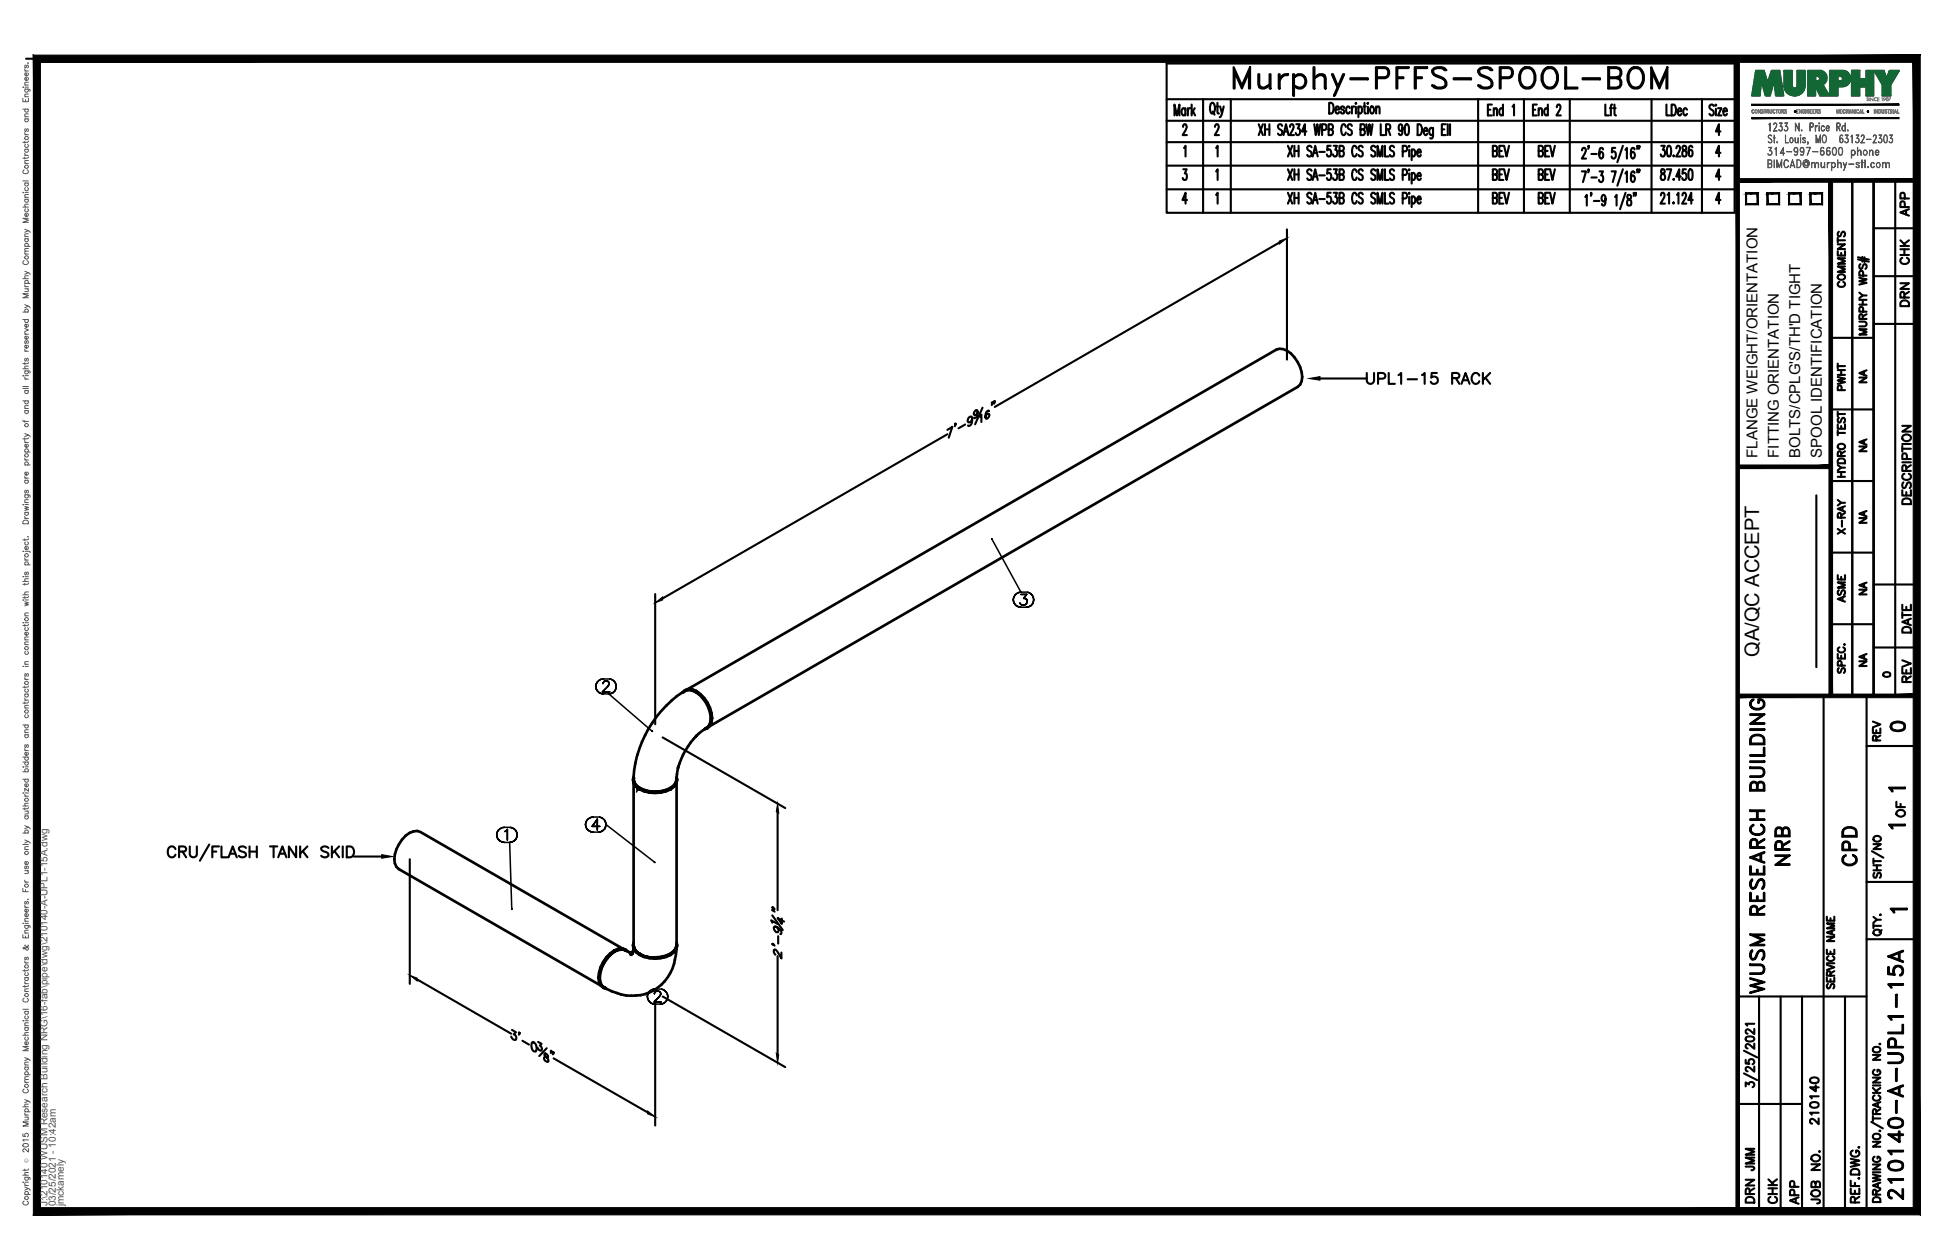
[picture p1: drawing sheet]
<svg xmlns="http://www.w3.org/2000/svg" width="432mm" height="279mm" viewBox="0 0 432 279" stroke-linecap="round" stroke-linejoin="round" font-family="sans-serif">
<defs><g id="words">
<text font-size="10.6" x="272.3" y="22.6">Murphy-PFFS-SPOOL-BOM</text>
<g font-size="6.6">
<text x="397.6" y="193" transform="rotate(-90 397.6 193)">NRB</text>
<text x="412.4" y="193" transform="rotate(-90 412.4 193)">CPD</text>
<text x="391.9" y="221.5" transform="rotate(-90 391.9 221.5)">WUSM RESEARCH BUILDING</text>
<text x="422.6" y="267.1" transform="rotate(-90 422.6 267.1)">210140-A-UPL1-15A</text>
</g>
<text font-size="5.7" x="301.6" y="86.4">UPL1-15 RACK</text>
<g font-size="5.3">
<text x="339.7" y="46.2">BEV</text>
<text x="417.7" y="163.3">0</text>
<text x="389.8" y="260.7" transform="rotate(-90 389.8 260.7)">JMM</text>
<text x="389.8" y="267.8" transform="rotate(-90 389.8 267.8)">DRN</text>
<text x="399.7" y="268.1" transform="rotate(-90 399.7 268.1)">APP</text>
</g>
<g font-size="4.9">
<text x="424" y="49" transform="rotate(-90 424 49)">APP</text>
<text x="424" y="59.6" transform="rotate(-90 424 59.6)">CHK</text>
<text x="409.9" y="64.9" transform="rotate(-90 409.9 64.9)">COMMENTS</text>
<text x="424" y="69.1" transform="rotate(-90 424 69.1)">DRN</text>
<text x="409.9" y="87.8" transform="rotate(-90 409.9 87.8)">PWHT</text>
<text x="424.4" y="112.9" transform="rotate(-90 424.4 112.9)">DESCRIPTION</text>
<text x="409.9" y="119.6" transform="rotate(-90 409.9 119.6)">X-RAY</text>
<text x="409.9" y="134.8" transform="rotate(-90 409.9 134.8)">ASME</text>
<text x="424.4" y="141.5" transform="rotate(-90 424.4 141.5)">DATE</text>
<text x="424.4" y="152.4" transform="rotate(-90 424.4 152.4)">REV</text>
<text x="417.7" y="165.5" transform="rotate(-90 417.7 165.5)">REV</text>
<text x="423" y="182.4" transform="rotate(-90 423 182.4)">OF</text>
<text x="403.9" y="250.5" transform="rotate(-90 403.9 250.5)">210140</text>
<text x="394.8" y="268.1" transform="rotate(-90 394.8 268.1)">CHK</text>
<text x="404.3" y="268.1" transform="rotate(-90 404.3 268.1)">JOB NO.</text>
</g>
<g font-size="4.4">
<text x="414.5" y="86.1" transform="rotate(-90 414.5 86.1)">NA</text>
<text x="414.5" y="101.2" transform="rotate(-90 414.5 101.2)">NA</text>
<text x="414.5" y="117.1" transform="rotate(-90 414.5 117.1)">NA</text>
<text x="414.5" y="133" transform="rotate(-90 414.5 133)">NA</text>
<text x="389.9" y="145.7" transform="rotate(-90 389.9 145.7)">QA/QC ACCEPT</text>
<text x="414.5" y="148.9" transform="rotate(-90 414.5 148.9)">NA</text>
</g>
<text font-size="4" x="416.3" y="151.3">0</text>
<g font-size="3.5">
<text x="417.3" y="176.7">1</text>
<text x="417.3" y="184.9">1</text>
<text x="417.7" y="203.6">1</text>
</g>
<g font-size="3.3">
<text x="389.5" y="101.5" transform="rotate(-90 389.5 101.5)">FLANGE WEIGHT/ORIENTATION</text>
<text x="394.3" y="101.5" transform="rotate(-90 394.3 101.5)">FITTING ORIENTATION</text>
<text x="399.1" y="101.5" transform="rotate(-90 399.1 101.5)">BOLTS/CPLG'S/TH'D TIGHT</text>
<text x="403.8" y="101.5" transform="rotate(-90 403.8 101.5)">SPOOL IDENTIFICATION</text>
</g>
<g font-size="2.2" fill="#545454">
<text x="10.5" y="267.5" transform="rotate(-90 10.5 267.5)">J:\210140 WUSM Research Building NRG\16-fab\pipe\dwg\210140-A-UPL1-15A.dwg</text>
<text x="12.4" y="267.5" transform="rotate(-90 12.4 267.5)">03/25/2021 - 10:42am</text>
<text x="14.1" y="267.4" transform="rotate(-90 14.1 267.4)">jmckamely</text>
</g>
<text font-size="1.3" fill="#545454" x="6.3" y="257.9" transform="rotate(-90 6.3 257.9)">Ó</text>
</g></defs>
<!-- layer: HP-MPC-WELD -->
<g fill="none" stroke="#000" stroke-width=".59">
<path d="M151.3 153.5a2.08 2.08 0 0 1 3.1-.1v-.2a7.3 7.3 0 0 1 3.3 7 1.9 1.9 0 0 1-1.6 1.5M151.8 153.1a3.1 3.1 0 0 1 3.3 .9M152.3 152.9l-.3 .2a2.89 2.89 0 0 1 3.2 .9 6.9 6.9 0 0 1 2.4 6.1l-.3 .8-.6 .5M152.5 152.8l130.4-75.3a3 3 0 0 1 3.3 .9 7 7 0 0 1 2.3 6.1l-.3 .8-.6 .5-130.3 75.3M154.2 153.4a2.04 2.04 0 0 0-2.7 .1l.3-.3a24.5 24.5 0 0 0-11.4 19.7l.1-.4-.1 .4 .2 .7-.2-.7M154.2 153.4a7 7 0 0 1 3.2 6.8l-.3 .8-.5 .5-1.1 .7-1.2 1.1M154.2 153.4h.1M157.6 159.3h.1M157.8 159.2h-.1h.1M140.3 172.8a2.9 2.9 0 0 0 2.4 2.4l1.2 .3h2.6M140.4 173.4v-.4a2.93 2.93 0 0 0 2.4 2.4 7.1 7.1 0 0 0 6.5-1l.5-.7 .2-.7v.4M140.4 172.2a2.24 2.24 0 0 0 1.4 2.8"/>
<path d="M140.4 173.6v35.9M140.5 172.5a2.13 2.13 0 0 0 1.3 2.2M141.1 174.3l-.5-.7 .5 .7M141.8 175v-.1v.1M141.8 175a7.8 7.8 0 0 0 6.9 0M141.8 174.9l-.7-.6 .7 .6M141.8 174.7h.1M141.8 174.7a7.4 7.4 0 0 0 6.8 0M142.8 175.3l-1-.4 1 .4M144 175.5l-1.2-.2 1.2 .2M145.2 175.7l-1.2-.2 1.2 .2M146.4 175.5l-1.2 .2 1.2-.2"/>
<path d="M147.6 175.3l-1.2 .2 1.2-.2M148.6 174.9l-1 .4 1-.4M148.6 174.9l.7-.6 .5-.7-.5 .7zM148.6 174.7h.1M148.7 175l-.1-.1 .1 .1M149.9 172.7l.1 .3M149.9 172.7a2.08 2.08 0 0 1-1.3 2M150 173.6v35.9l-.2 1-1.1 1.2a7.8 7.8 0 0 1-6.9 0M150 172.3a2.14 2.14 0 0 1-1.3 2.7M150.4 170l-.6 3.6 .1-.9 .1 .2M154.2 163.4l.3-.3a17 17 0 0 0-4.2 7.2l.1-.4M156.7 161.4h-.3"/>
<path d="M157.1 161.2l-.4 .2M132.7 216.8h.1M133 215.8a2.94 2.94 0 0 0 .9 3.3 2.18 2.18 0 0 1-1.2-2.3M133.3 218.5l-.3-.8 .3 .8M133.8 218.9l.3 .1M133.8 218.9l-.5-.4 1.1 .8M133.9 219.1l.5 .2M134.2 219.1l-.4-.2 .4 .2M134.5 212.4a6.9 6.9 0 0 0-1.5 5.3v-2M134.5 212.4l-1.2 2.2-.3 1.1M134.5 212.4l.9-.8-.9 .8M135.4 211.6l.8-.7-.8 .7"/>
<path d="M136.1 210.8v.1v-.1M136.1 210.8a2.24 2.24 0 0 1 2.7-.2 3.1 3.1 0 0 0-3.4 .9 8.9 8.9 0 0 0-2.4 4.3M136.1 210.8a7.6 7.6 0 0 0-3.4 6M136.2 210.9l.9-.3-.9 .3M137.1 210.6l.8-.1-.8 .1M138 210.3l-44.8-25.8a3 3 0 0 0-3.3 .8 7 7 0 0 0-2.4 6.2l.4 .7 .5 .5 44.9 25.9M138.2 210.5l.3 .1a2.97 2.97 0 0 0-3.3 .9 6.9 6.9 0 0 0-2.3 6.2l.3 .7 .6 .5-.4-.2M138.5 210.6l.2 .2M138.6 210.7l-.7-.2 1.7 .7M138.6 210.7l.2 .1-.2-.1M138.8 210.6l.3 .4M138.8 210.8a2.22 2.22 0 0 0-2.5 .2v-.1a8.3 8.3 0 0 0-3.4 6l.1-.1a1.99 1.99 0 0 0 1.2 2.3"/>
<path d="M139.9 211.3l-.4-.2 .7 .2M140.1 211.4l-.3 .1 .3-.1-.3 .3 .3-.2M140.4 210.8l-.2 .7 .2-1.9 .2 .7 .5 .7-.5-.7-.2-.7a2.25 2.25 0 0 0 1.4 2.1M140.4 210.7l-.5 1 .3-.3h-.5l.5-.1M140.4 208.9a2.19 2.19 0 0 0 1.4 2.8 7.1 7.1 0 0 0 7.6-.6 1.99 1.99 0 0 0 .6-2.2M140.4 209.2l-.1 .5M141.1 211l.7 .6-.7-.6M141.8 211.5h.1M141.8 211.7h.1M141.8 211.6l1 .4-1-.4M142.8 212l1.2 .3-1.2-.3M144 212.3l1.2 .1-1.2-.1"/>
<path d="M145.2 212.4l1.2-.1-1.2 .1M146.4 212.3l1.2-.3-1.2 .3M147.6 212l1-.4-1 .4M148.6 211.6l.7-.6-.7 .6M148.7 211.5h.1M149.3 211l.5-.7-.5 .7M149.8 210.3a4.8 4.8 0 0 1-4.6 2M150 210.3a11 11 0 0 1-5 9.3 11 11 0 0 1-10.6-.3M150 209.7v-.1l-.2 .7 .2-.7v.5"/>
</g>
<g fill="none" stroke="#000" stroke-width=".34">
<path d="M219.9 119.6l-.1-.1 6.5 11.8M224.6 133l.1 .5-.1-.5M224.7 132.5l-.1 .5 .1-.5M224.7 133.5l.2 .5-.2-.5M224.9 132l-.2 .5 .2-.5M224.9 134l.4 .4-.4-.4M225.3 131.6l-.4 .4 .4-.4M225.3 134.4l.5 .2-.5-.2M225.8 131.4l-.5 .2 .5-.2M225.8 134.6h.5h-.5M226.1 133.7l.2 .4zM226.3 131.3l-.5 .1 .5-.1"/>
<path d="M226.3 131.8h1.3h-1.3M226.3 134.1l.7 .1zM226.3 134.6h1.2M226.3 131.3h1.2M226.9 132.7h.3h-.3M227.2 132.7l.2 .1-.2-.1M227.3 134.1l-.3 .1 .3-.1M227.4 132.8l.2 .1-.2-.1M227.5 134.6h.5h-.5M227.6 131.8l-.7 .9 .7-.9M227.6 133.8l-.3 .3 .3-.3M227.6 132.9l.1 .4-.1-.4"/>
<path d="M227.7 133.3l-.1 .5zM228 131.4l-.5-.1 .5 .1M228 134.6l.5-.2-.5 .2M228.5 131.6l-.5-.2 .5 .2M228.5 134.4l.3-.4-.3 .4M228.8 132l-.3-.4 .3 .4M228.8 134l.3-.5-.3 .5M229.1 132.5l-.3-.5 .3 .5M229.1 133.5v-.5v.5M229.1 133v-.5v.5M132.1 152.2l.1 .5-.1-.5M132.2 151.7l-.1 .5 .1-.5"/>
<path d="M132.2 152.7l.2 .5-.2-.5M132.4 151.2l-.2 .5 .2-.5M132.4 153.2l.4 .4-.4-.4M132.8 150.9l-.4 .3 .4-.3M132.8 153.6l.5 .2-.5-.2M133.3 150.6l-.5 .3 .5-.3M133.3 153.8l.5 .1-.5-.1M133.5 153.4h1.7h-1.7M133.7 151.6v-.1v.1M133.7 151.5l.1-.3-.1 .3M133.8 150.6h-.5h.5M133.8 153.9h1.1"/>
<path d="M133.8 150.6h1.1M133.8 151.2l.1-.1-.1 .1M133.9 151.1l.2-.1-.2 .1M134.1 151h.5h-.5M134.6 151l.2 .1-.2-.1M134.7 152.3l-1.2 1.1 1.2-1.1M134.8 151.1l.1 .1-.1-.1M134.9 151.9l-.2 .4 .2-.4M134.9 151.2l.1 .3-.1-.3M134.9 153.9l.6-.1-.6 .1M134.9 153.9l9.6 8.2M135 151.7l-.1 .2 .1-.2"/>
<path d="M135 151.5v.2v-.2M135.5 150.6h-.6h.6M135.5 153.8l.4-.2-.4 .2M135.9 150.9l-.4-.3 .4 .3M135.9 153.6l.4-.4-.4 .4M136.3 151.2l-.4-.3 .4 .3M136.3 153.2l.2-.5-.2 .5M136.5 151.7l-.2-.5 .2 .5M136.5 152.7l.1-.5-.1 .5M136.6 152.2l-.1-.5 .1 .5M141.8 174.9l-.5 .4-.2 .3M141.8 174.7l-.5 .4-.2-.2"/>
<path d="M144.5 162l.1 .2zM110.1 185.1l.1 .6-.1-.6M110.2 184.6l-.1 .5 .1-.5M110.2 185.7l.2 .4-.2-.4M110.4 184.1l-.2 .5 .2-.5M110.4 186.1l.4 .4-.4-.4M110.8 183.8l-.4 .3 .4-.3M110.8 186.5l.5 .2-.5-.2M111.3 183.5l-.5 .3 .5-.3M111.3 186.7l.5 .1-.5-.1M111.8 183.5h-.5h.5M111.8 186.8h1.2"/>
<path d="M111.8 183.5h1.2M111.9 184.4l.2-.1-.2 .1M112.1 184.3l.4-.4-.4 .4M112.5 183.9v2.4v-2.4M113 186.8l.5-.1-.5 .1M113 186.8l.4 14.7M113.5 183.5h-.5h.5M113.5 186.7l.4-.2-.4 .2M113.9 183.8l-.4-.3 .4 .3M113.9 186.5l.4-.4-.4 .4M114.3 184.1l-.4-.3 .4 .3M114.3 186.1l.2-.4-.2 .4"/>
<path d="M114.5 184.6l-.2-.5 .2 .5M114.5 185.7l.1-.6-.1 .6M114.6 185.1l-.1-.5 .1 .5M129.8 182.8l.1 .6-.1-.6M129.9 182.3l-.1 .5 .1-.5M129.9 183.4l.2 .4-.2-.4M130.1 181.8l-.2 .5 .2-.5M130.1 183.8l.4 .4-.4-.4M130.5 181.5l-.4 .3 .4-.3M130.5 184.2l.5 .2-.5-.2M131 181.3l-.5 .2 .5-.2M131 184.4l.5 .1-.5-.1"/>
<path d="M131.3 183.2h1.7h-1.7M131.5 181.2l-.5 .1 .5-.1M131.5 184.5h1.2M131.5 181.2h1.2M132.4 181.6l-1.1 1.6 1.1-1.6M132.4 181.6v2.5v-2.5M132.7 184.5l.5-.1-.5 .1M133.2 181.3l-.5-.1 .5 .1M133.2 184.4l.4-.2-.4 .2M133.6 181.5l-.4-.2 .4 .2M133.6 184.2l.4-.4-.4 .4M134 181.8l-.4-.3 .4 .3"/>
<path d="M134 183.8l.2-.4-.2 .4M134.2 182.3l-.2-.5 .2 .5M134.2 183.4l.1-.6-.1 .6M134.3 182.8l-.1-.5 .1 .5M134.3 182.8l10.8 8.4M145 191.2l.2 .1zM113.4 201.5v.2zM143.8 220l-.2 .5 .2-.5M144.2 219.7l-.4 .3 .4-.3M144.6 219.4l-.4 .3 .4-.3M145.2 219.3l-.6 .1 .6-.1M145.2 219.3h1.2"/>
<path d="M145.3 219.9l.2-.1-.2 .1M145.5 219.8h.5h-.5M146 219.8l.2 .1-.2-.1M146.2 219.9l.1 .1-.1-.1M146.9 219.4l-.5-.1 .5 .1M147.3 219.7l-.4-.3 .4 .3M147.7 220l-.4-.3 .4 .3M143.5 221l.1 .5-.1-.5M143.6 220.5l-.1 .5 .1-.5M143.6 221.5l.2 .5-.2-.5M143.8 222l.4 .3-.4-.3M144.2 222.3l.4 .3-.4-.3"/>
<path d="M144.6 222.6l.6 .1-.6-.1M145 222.2h1.5h-1.5M145.1 220.4v-.2v.2M145.1 220.2l.1-.2-.1 .2M145.2 220l.1-.1-.1 .1M145.2 222.7h1.2M146.1 221.1l-1.1 1.1 1.1-1.1M146.3 220.7l-.2 .4 .2-.4M146.3 220l.2 .2-.2-.2M146.4 222.7l.5-.1-.5 .1M146.5 220.5l-.2 .2 .2-.2M146.5 220.2v.3v-.3"/>
<path d="M146.9 222.6l.4-.3-.4 .3M147.3 222.3l.4-.3-.4 .3M147.7 222l.2-.5-.2 .5M147.9 220.5l-.2-.5 .2 .5M147.9 221.5l.1-.5-.1 .5M148 221l-.1-.5 .1 .5"/>
</g>
<!-- layer: PS-BDR -->
<g fill="#000" stroke="#000" stroke-width=".22">
<path d="M388.3 26.1v.2l32.6-.2zM388.3 26.3l32.6-.2v.2z"/>
<path d="M388.3 23.1v.3l32.6-.3zM388.3 23.4l32.6-.3v.3z"/>
<path d="M7.4 12.2v257.2l1.6-1.6zM7.4 12.2l1.6 1.6v254zM7.4 12.2l1.6 1.6 416.6-1.6zM9 13.8l416.6-1.6-1.5 1.6zM425.6 12.2l-1.5 1.6 1.5 255.6zM424.1 13.8l1.5 255.6-1.5-1.6zM7.4 269.4h418.2l-1.5-1.6zM9 267.8h415.1l-416.7 1.6z"/>
</g>
<!-- layer: PS-BDR-T -->
<g fill="none" stroke="#000" stroke-width=".47">
<path d="M415.3 40v114.3h-4.7v-114.2v114.2h-4.8v-114.2M387 42.9h2.6v2.4h-2.6zM391.8 42.9h2.6v2.4h-2.6zM396.6 42.9h2.5v2.4h-2.5zM401.3 42.9h2.6v2.4h-2.6zM411.8 57.5l2.5 .5M411.8 57.1l2.5 .5M412.4 58.6a.59 .59 0 0 0-.3 .5 .59 .59 0 0 0 .4 .5l.3-.1 .3-.8 .4-.1a.64 .64 0 0 1 0 1M412.8 57v1M413.3 57.1v1M405.8 74.9h9.5M412.1 71.3l1.4 .1a.52 .52 0 0 1 .2 .6 .52 .52 0 0 1-.4 .4h-1.2"/>
<path d="M412.1 61.6l1.7 .4-1.7 .3 1.7 .4-1.7 .4M412.1 67.5h1.7M412.1 66.5h1.7M412.1 64.9l.8 .6M412.9 70.7l-.1-.9-.4-.1-.3 .3v.7h1.7M412.9 66.5v1M413 69.1l-.1-.9-.5-.1-.3 .3v.7h1.7M413 61.1l-.1-.9-.5-.1-.3 .3v.7h1.7M413.8 73h-1.7l1.7 .6-1.7 .6h1.7M413.8 65.5h-.9l-.8 .6M413.8 69.7l-.9 .5M405.8 90.8h9.5"/>
<path d="M407.4 94.1v1h1.6v-1M407.4 96h1.6M407.4 91.3v1.1M407.4 95.4v1.1M407.4 91.8h1.6M407.4 98.7a.79 .79 0 0 1 1-.3 .79 .79 0 0 1 .5 .9 .78 .78 0 0 1-1 .3 .78 .78 0 0 1-.5-.9zM407.6 92.7a.59 .59 0 0 0-.3 .5 .59 .59 0 0 0 .4 .5l.3-.1 .3-.8 .4-.1a.65 .65 0 0 1 0 1M408.1 94.5v.6M402.6 109.8v38.1M405.8 106.7h9.5M407.4 105.7h1.6M407.4 104.7h1.6"/>
<path d="M407.4 103.1l.7 .6M407.4 102a.9 .9 0 0 1 1.6 .2v.5h-1.6zM408.1 101.1l-.1-.9-.3-.1-.3 .3v.7h1.6M408.1 104.7v1M409 103.7h-.9l-.7 .6M409 100.1l-.9 .5M405.8 122.5h9.5M405.8 138.4h9.5M407.4 145v1h1.6v-1M407.6 148.2a.59 .59 0 0 0-.3 .5 .59 .59 0 0 0 .4 .5l.3-.2 .3-.7 .4-.1a.65 .65 0 0 1 0 1M407.7 143.5a.59 .59 0 0 0-.3 .7 .59 .59 0 0 0 .6 .5h.4a.59 .59 0 0 0 .6-.5 .59 .59 0 0 0-.4-.7M408.1 145.4v.6"/>
<path d="M408.2 147.6l-.1-.9-.4-.2-.3 .4v.7h1.6M408.8 142.9h.2z"/>
</g>
<!-- layer: PS-DIM -->
<path d="M5.8 13h419" fill="none" stroke="#000" stroke-width=".47"/>
<!-- layer: 0 -->
<g fill="none" stroke="#000" stroke-width=".47">
<path d="M415.3 40v114.3M420.1 40v114.3M415.3 50.6h9.5M415.3 61.2h9.5M415.3 71.8h9.5M415.3 129.6h9.5M415.3 143.6h9.5M386.6 238l2.9 1.5M386.6 233l2.9 1.5M387 235v.8l.8 .1a.62 .62 0 0 1 0-.9 .62 .62 0 0 1 .9 .1 .62 .62 0 0 1-.2 .9M387 230l.8-.2a.85 .85 0 0 1 1.1 .6 1.14 1.14 0 0 1-1.9 0zM388.9 236.5v1.1l-1-.8-.6-.2-.3 .3v.3l.4 .4"/>
<path d="M388.9 231.4v1.2l-1-.8-.6-.3-.3 .2v.5l.4 .3M388.9 228.2v1.1l-1-.8-.6-.3-.3 .2v.5l.4 .3M388.9 227h-1.9l.3 .4M387 240.9v-.9l.7 .5a.59 .59 0 0 1 .9-.5 .59 .59 0 0 1-.1 1.1"/>
</g>
<g fill="#000" stroke="#000" stroke-width=".22">
<path d="M384.8 13l.8 255.6v-255.6zM384.8 13l.8 255.6h-.8z"/>
<path d="M385.2 39.6v.8l39.6-.8zM385.2 40.4l39.6-.8v.8z"/>
<path d="M424.5 40l.8 114.3v-114.3zM424.5 40l.8 114.3h-.8z"/>
<path d="M385.2 153.9v.8l39.6-.8zM385.2 154.7l39.6-.8v.8z"/>
</g>
<!-- layer: PS-LOGO -->
<g fill="none" stroke="#545454" stroke-width=".22">
<path d="M5.1 19.3h.1zM5.5 19.8h.9l.2 .1v.4M5.5 15.3v.3l.3 .1M5.5 18.9h.8M5.5 15.7h.8M5.5 19.3h.8M5.7 19.8a.38 .38 0 0 0-.1 .5 .38 .38 0 0 0 .6 0 .38 .38 0 0 0-.1-.5M5.7 14.4l-.2 .3v.3h.3l.1-.4 .2-.2 .2 .3-.2 .4M6.1 17.2a.38 .38 0 0 1 .1 .5 .38 .38 0 0 1-.6 0 .38 .38 0 0 1 .1-.5h.1v.7M6.1 16.2a.38 .38 0 0 1 .1 .5 .38 .38 0 0 1-.6 0 .38 .38 0 0 1 .1-.5h.1v.6M6.2 13.9v.1zM6.3 18.2l-.8 .1v.3l.2 .3"/>
<path d="M5.1 21.8v.7h1.2v-.7M5.1 24.2h1.2M5.4 37.7a.43 .43 0 0 0-.3 .5 .43 .43 0 0 0 .4 .3h.3a.43 .43 0 0 0 .5-.3 .43 .43 0 0 0-.3-.5M5.5 34v.3l.3 .1M5.5 29.4v.3l.3 .2M5.5 31.3v.4M5.5 34.8v.4M5.5 36.2h.8M5.5 34.4h.8M5.5 33.1h.8M5.5 29.9h.8M5.5 26.4h.8"/>
<path d="M5.5 25.9h.8M5.5 21.4h.8M5.7 33.1a.38 .38 0 0 0-.1 .5 .38 .38 0 0 0 .6 0 .38 .38 0 0 0-.1-.5M5.7 32a.4 .4 0 0 0-.1 .6 .4 .4 0 0 0 .6 0 .4 .4 0 0 0-.1-.6M5.7 28.6l-.2 .2v.3h.3l.1-.4 .2-.1 .2 .2-.2 .4M5.7 26.4a.38 .38 0 0 0-.1 .5 .38 .38 0 0 0 .6 0 .38 .38 0 0 0-.1-.5M5.7 24.2a.38 .38 0 0 0-.1 .6 .38 .38 0 0 0 .6 0 .38 .38 0 0 0-.1-.6M5.7 22.1v.4M6.3 35.6h-.8v.3l.2 .3M6.3 34.8l-.3 .3h-.9M6.3 31.3l-.3 .3h-.9M6.3 25.3h-.8v.3l.2 .3"/>
<path d="M6.3 20.9h-.8v.3l.2 .2M391.9 34.2l.2 .2M392 36.3l.6-.1v-.6l-.6-.1v1.6l.6-.1v-.6h-.6M392.1 30a.44 .44 0 0 1 .7 .2 .38 .38 0 0 0-.6-.2 .38 .38 0 0 0-.1 .5l.4 .3a.46 .46 0 0 1 .2 .7 .46 .46 0 0 1-.7-.1 .41 .41 0 0 0 .6 .1 .41 .41 0 0 0 0-.6l-.6-.4zM392.3 33.3a.53 .53 0 0 1 .5 .8 .53 .53 0 0 1-.9 0 .47 .47 0 0 0 .7 .2l.2-.3M392.4 27.2l-.1 1.9v-1.7l-.2 .2zM392.4 36.3l.3 .1v.6l-.8 .2v-1.8l.8 .2v.6l-.3 .2M392.5 33.4a.51 .51 0 0 1 .3 .5 .51 .51 0 0 1-.3 .5M392.7 32.8l-.7-.1h.8l-.5 .7M392.7 32.7l-.5 .7 .4 .1 .2 .3M393.1 30.5l.4 .1zM393.1 29l.8 .1h-.8l.7-1.3-.2-.5h-.2l-.3 .4 .1-.3a.39 .39 0 0 1 .6 0 .39 .39 0 0 1 0 .5l-.7 1.2"/>
<path d="M393.3 35.4v1.8zM393.3 29.9v1.8zM393.4 33l.4-.3v1.7l-.1-1.6zM393.9 35.4l.5 1.5 .6-1.5v1.8l-.1-1.4-.5 1.4-.5-1.4v1.4zM393.9 31.4l.1 .3zM393.9 31.5l.1 .1zM394.4 28.8l.1 .2M394.7 27.9a.55 .55 0 0 1 .4 .7 .55 .55 0 0 1-.7 .4l-.1-.3 .4 .3 .3-.4M394.7 33.9l.9 .1h-1l.7-1.3v1.7v-1.5l-.6 1.1M394.8 28l.2 .5-.2 .5M395 27.3l-.6-.1h.6l-.3 .8M395 27.2l-.4 .8 .4 .1v.3"/>
<path d="M395.5 28.8l.2 .2M395.7 35.5a.47 .47 0 0 1 .7 .3l-.3-.3h-.3a1.08 1.08 0 0 0 0 1.6h.3l.3-.3a.44 .44 0 0 1-.4 .4 .44 .44 0 0 1-.5-.4l-.1-.7zM395.8 29.9v1.7l.7 .1h-.7zM395.8 27.9a.55 .55 0 0 1 .5 .7 .55 .55 0 0 1-.7 .4l-.1-.3 .4 .3 .4-.4M396 28l.3 .5-.3 .5M396 33.6l1.2 .1zM396.2 27.3l-.6-.1h.7l-.5 .8M396.2 27.2l-.4 .8 .3 .1 .2 .3M396.9 30.6a.57 .57 0 0 1 .7 .4 .57 .57 0 0 1-.4 .7l-.3-.1-.2-.4zM396.9 36.8h.8M397 30.6a.52 .52 0 0 1 .4 .5 .52 .52 0 0 1-.4 .5l-.2-.4zM397 36.7h.7"/>
<path d="M397.3 35.4l.6 1.8-.6-1.5-.5 1.5zM397.7 33.3l.3 .4 .3-.1 .2-.3M397.7 33.1l.3-.3h.3l.2 .3M397.8 34.3h.5M397.9 30.5l.1 1 .3 .1 .3-.2-.3 .3-.3-.1-.1-.2zM398 27.2l.8 1.6v-1.6v1.9l-.8-1.6v1.6zM398 32.8l-.3 .4 .3 .5M398.2 32.8a1.22 1.22 0 0 1 .1 1.6M398.3 35.4h.5a1.05 1.05 0 0 1 0 1.8h-.5zM398.3 35.5a.84 .84 0 0 1 .9 .5 .84 .84 0 0 1-.2 .9l-.7 .2zM398.5 33.5l-.2 .2a.49 .49 0 0 1-.6-.2 .49 .49 0 0 1 .1-.6 .49 .49 0 0 1 .7 0v.4a.81 .81 0 0 1-.5 1.1l-.3-.2 .1 .2M398.5 33.3l-.3 .4"/>
<path d="M398.6 30.5v1.2zM399 30l.1-.1v.3zM399.1 33.3l.3 .4 .3-.1 .1-.3M399.1 33.1l.3-.3h.3l.1 .3M399.1 30h.1M399.1 30.5v1.2zM399.1 34.3h.6M399.4 28.8v.3l-.1-.1zM399.4 28.9h.1M399.4 32.8a.51 .51 0 0 0-.3 .4 .51 .51 0 0 0 .3 .5M399.5 32.8a1.22 1.22 0 0 1 .1 1.6M399.6 31.5h.6"/>
<path d="M399.6 30.8l.6 .6-.2 .3-.4-.1v-.2l.1 .2M399.6 30.7h.6M399.7 30.6v.3M399.8 33.5l-.1 .2a.5 .5 0 0 1-.7-.5 .5 .5 0 0 1 .7-.4l.2 .5a.83 .83 0 0 1-.5 1.1l-.3-.2 .1 .2M399.8 33.3l-.3 .4M399.9 35.6a.74 .74 0 0 1 1 .2 .74 .74 0 0 1-.1 1l-.1-1 .1 .9a.68 .68 0 0 0-.3-1.2 .68 .68 0 0 0-.8 .9 .66 .66 0 0 0 .4 .7 .66 .66 0 0 0 .7-.2 .7 .7 0 0 1-.9 .1 .7 .7 0 0 1-.2-.8zM400 36l.2-.2 .4 .1 .1 .2-.5-.2-.2 .3 .1 .4 .4 .1 .2-.2-.1 .2-.4 .1-.2-.2zM400.1 30.6l.1 .2-.2-.3-.4 .1v.2l.6 .5M400.1 31.2v.4M400.7 31.5h.1M400.8 31.9l-.1-.5 .1 .4-.2 .2M400.8 31.7v.1"/>
<path d="M401.3 28.1l.6-.1v-.6l-.6-.1-.1 1.8v-1.9h.5l.2 .4v.4l-.2 .2h-.4M401.3 32.7l-.7 1.7 .7-1.7h-.9l.9 .1M401.6 36v1.2zM401.8 33.6l1.2 .1zM401.8 36.1h.5l.1 1.1-.2-1-.3-.1-.3 .3zM402.4 27.8v1.3zM402.5 29.9l.5 1.5 .5-1.5v1.8l-.1-1.4-.4 1.4-.4-1.4-.1 1.4zM402.6 36.1h.4l.1 1.1-.1-1-.3-.1-.3 .3zM402.6 27.9l.3-.1-.3 .2-.2 .4zM403.2 27.2l.1 .1v.2zM403.2 27.3h.1M403.2 27.8l.1 1.3z"/>
<path d="M403.5 34l.4 .4 .3-.1 .1-.3M403.5 33.8l.4-.4 .3 .1 .1 .3M403.6 36l.2 1 .3 .1 .3-.2-.3 .3-.4-.1zM403.7 32.8h.5M403.8 32.8l-.2 .2a1.17 1.17 0 0 0 .2 1.4M403.8 27.9l.4-.1 .2 .4-.2-.3a.54 .54 0 0 0-.4 .6 .54 .54 0 0 0 .4 .5l.2-.3-.2 .4h-.2l-.3-.5zM403.8 33.4l-.3 .5M404.1 33.4l.2 .5-.2 .5M404.1 30l.2-.1a.95 .95 0 0 1 .6 .9 .95 .95 0 0 1-.6 .9 1.24 1.24 0 0 1-.2-1.7zM404.1 30.1l.2-.1a.87 .87 0 0 1 .5 .8 .87 .87 0 0 1-.5 .8 1.19 1.19 0 0 1-.2-1.5zM404.2 32.8l.1 .1-.4-.2a1.42 1.42 0 0 0-.2 1.7 .49 .49 0 0 0 .6-.2 .49 .49 0 0 0-.1-.7 .49 .49 0 0 0-.7 .1M404.4 36l.1 1.2z"/>
<path d="M404.8 28.4h.6l-.2-.5a.54 .54 0 0 0-.4 .6 .54 .54 0 0 0 .4 .5l.2-.3-.2 .4a.63 .63 0 0 1-.4-.6 .63 .63 0 0 1 .4-.7l.3 .7h-.7M404.9 34l.3 .4 .3-.1 .2-.3M404.9 33.8l.3-.4 .3 .1 .2 .3M405 36l.1 1.2zM405.1 32.8h.5M405.1 32.8l-.1 .2a1.17 1.17 0 0 0 .2 1.4M405.2 33.4l-.3 .5M405.3 36.1l.3-.1-.5 .5zM405.4 33.4l.3 .5-.3 .5M405.5 32.8l.2 .1a.36 .36 0 0 0-.6-.1l-.2 .6v.8l.2 .2a.49 .49 0 0 0 .6-.2 .49 .49 0 0 0-.1-.7 .49 .49 0 0 0-.7 .1M406 36v1.8zM406.2 36.1a.53 .53 0 0 1 .7 .5 .53 .53 0 0 1-.7 .5l-.2-.2 .3 .2a.51 .51 0 0 0 .5-.5 .51 .51 0 0 0-.5-.5l-.3 .2z"/>
<path d="M406.3 32.8l.4-.1a1.13 1.13 0 0 1 0 1.7h-.1a1.28 1.28 0 0 1-.3-1.6zM406.3 34.3h.6M406.3 32.8h.6M406.4 32.8l-.2 .6 .2 1M406.8 32.8l.2 .6-.2 1M407.2 28.1l.6-.1v-.6l-.6-.1-.1 1.8v-1.9l.7 .1 .1 .7-.3 .2h-.4M407.3 35.4l.1 1.8zM407.5 28.2l.4 .9-.3-.9M407.6 36.1h.5l.1 1.1-.2-1-.3-.1-.3 .3zM407.7 32.8l.3-.1a1.13 1.13 0 0 1 0 1.7h-.1a1.28 1.28 0 0 1-.2-1.6zM407.7 34.3h.5M407.7 32.8h.5"/>
<path d="M407.8 32.8l-.2 .6 .2 1M407.8 31.3l.3 .3 .4-.3M407.8 31l.3-.3 .4 .3M408 30.1h.4M408 30l-.1 .3a1.28 1.28 0 0 0 .2 1.3M408.1 30.7l-.3 .4M408.2 32.8l.2 .6-.2 1M408.2 30.7l.3 .4-.3 .5M408.4 30l.1 .2a.33 .33 0 0 0-.5-.2l-.2 .7 .2 .9a.48 .48 0 0 0 .5-.5 .48 .48 0 0 0-.5-.4l-.2 .1M408.5 27.9l.3-.1 .2 .3-.2-.2a.54 .54 0 0 0-.5 .6 .54 .54 0 0 0 .5 .5l.2-.2-.2 .3-.5-.3zM409 27.2l.1 1.9zM409 37l-.5-1 .5 1.2"/>
<path d="M409 31.4l.1 .2M409.2 30.7l.4 .1 .1 .2M409.3 30.6a.53 .53 0 0 1 .4 .6 .53 .53 0 0 1-.7 .4v-.2a.36 .36 0 0 0 .6 .1l.1-.2M409.3 36l-.6 1.8zM409.4 30.7l.3 .4-.3 .5M409.6 28.8v.3zM409.6 28.9v.1zM409.6 30l-.6-.1h.7l-.4 .8M409.6 29.9l-.4 .8M409.8 36.4h1.1zM410.4 33.3v1.7zM410.6 33.3a.53 .53 0 0 1 .7 .6 .53 .53 0 0 1-.7 .5l-.2-.2 .3 .2a.51 .51 0 0 0 .5-.5 .51 .51 0 0 0-.5-.6l-.3 .2z"/>
<path d="M410.6 29.9l-.1 1.8v-1.6l-.2 .2zM411.3 31.4l.2 .2M411.5 37h.6M411.5 36.4l.6 .3v.2a.38 .38 0 0 1-.3 .3 .38 .38 0 0 1-.4-.3l.2 .2M411.5 36.2h.6M411.6 36.1v.3M411.6 30.6a.52 .52 0 0 1 .5 .6 .52 .52 0 0 1-.7 .4l-.1-.2a.36 .36 0 0 0 .6 .1l.2-.2M411.7 32.7l.1 1.7zM411.8 30.7l.3 .4-.1 .3-.2 .2M412 36.1l.1 .2a.38 .38 0 0 0-.3-.3 .38 .38 0 0 0-.4 .3l.7 .5M412 36.7v.4M412 33.3h.5v1.1v-.8l-.2-.3-.5 .3z"/>
<path d="M412 30l-.6-.1h.7l-.5 .8M412 29.9l-.4 .8 .3 .1 .2 .2M412.5 36l.5 .1zM412.5 31.6l.8 .1h-.8l.7-1.3-.2-.4h-.2l-.3 .3 .1-.2a.39 .39 0 0 1 .6-.1 .39 .39 0 0 1 0 .6l-.7 1.1M412.7 35.4l.1 1.8zM413.2 33.3a.54 .54 0 0 1 .7 .6 .54 .54 0 0 1-.7 .5l-.2-.5zM413.4 35.4l.1 1.8zM413.7 30.8l1 .1zM414 36.9l.2 .1-.1 .2zM414 37l.1 .1zM414.4 33.3v1.1zM414.6 33.3h.5l.1 1.1-.1-1-.3-.1-.4 .3z"/>
<path d="M414.7 36.3l.3-.3 .4 .1v.3v-.2a.46 .46 0 0 0-.7 .4 .46 .46 0 0 0 .7 .4v-.1l-.2 .3a.59 .59 0 0 1-.5-.3 .59 .59 0 0 1 0-.6zM415.2 31.6l.8 .1h-.9a1.94 1.94 0 0 0 .8-1.4l-.2-.3h-.3l-.2 .3 .1-.2 .4-.2 .2 .5-.7 1.3M415.7 33.8h.7l-.2-.5a.48 .48 0 0 0-.5 .6 .48 .48 0 0 0 .6 .4l.1-.2-.1 .3a.53 .53 0 0 1-.6-.5 .53 .53 0 0 1 .6-.6l.2 .6h-.8M416 36.3l.1-.2a.53 .53 0 0 1 .7 .5 .53 .53 0 0 1-.7 .5l-.1-.2zM416.4 31.4l.2 .2M416.7 30.6a.53 .53 0 0 1 .5 .6 .53 .53 0 0 1-.7 .4l-.2-.2 .5 .2 .3-.3M416.9 30.7l.2 .4-.2 .5M417.1 30l-.6-.1h.6l-.4 .8M417.1 29.9l-.5 .8 .4 .1 .1 .2M417.3 36l.1 1.2zM417.5 36.1h.5l.1 1.1-.1-.8-.2-.3-.4 .3zM417.7 30l.3-.1a1.32 1.32 0 0 1 0 1.8l-.3-.1-.2-.7z"/>
<path d="M417.7 31.5h.5M417.7 30.1h.5M417.8 30l-.2 .7 .2 .9M418.2 30l.1 .7-.1 .9M418.3 36.1h.4l.1 1.1-.1-1-.3-.1-.3 .3zM418.8 31.4l.2 .2M419.1 30.6a.53 .53 0 0 1 .4 .6 .53 .53 0 0 1-.7 .4v-.2a.36 .36 0 0 0 .6 .1l.1-.2M419.3 30.7l.2 .4-.2 .5M419.4 30l-.6-.1h.7l-.4 .8M419.4 29.9l-.4 .8 .4 .1 .1 .2M5.1 42.7h.1zM5.1 45.9h1.2"/>
<path d="M5.1 40.1h1.2M5.4 57.8a.43 .43 0 0 0-.3 .5 .43 .43 0 0 0 .4 .4h.3a.43 .43 0 0 0 .5-.4 .43 .43 0 0 0-.3-.5M5.5 50.8l.8 .4-.8 .3M5.5 56.3h.8M5.5 54.6h1.2M5.5 52.9h.8M5.5 52.5h.8M5.5 44.2h.8M5.5 43.8h.8M5.5 40.6h.8M5.5 42.7h.8M5.7 54.6a.38 .38 0 0 1-.1-.5 .38 .38 0 0 1 .6 0 .38 .38 0 0 1-.1 .5"/>
<path d="M5.7 52.9a.38 .38 0 0 0-.1 .6 .38 .38 0 0 0 .6 0 .38 .38 0 0 0-.1-.6M5.7 46.3a.38 .38 0 0 0-.1 .6 .38 .38 0 0 0 .6 0 .38 .38 0 0 0-.1-.6M5.7 44.2a.38 .38 0 0 0-.1 .5 .38 .38 0 0 0 .6 0 .38 .38 0 0 0-.1-.5M5.7 41.6a.38 .38 0 0 0-.1 .6 .38 .38 0 0 0 .6 0 .38 .38 0 0 0-.1-.6M5.7 40.6a.38 .38 0 0 0-.1 .5 .38 .38 0 0 0 .6 0 .38 .38 0 0 0-.1-.5M6.1 47.3a.38 .38 0 0 1 .1 .6 .38 .38 0 0 1-.6 0 .38 .38 0 0 1 .1-.6h.1v.7M6.3 55.7l-.8 .1v.2l.2 .3M6.3 55.1h-.8v.3l.2 .3M6.3 51.8l-.8 .1v.3l.2 .3M6.3 51.2l.4 .4M6.3 48.4h-1.2l1.2 .4-1.2 .5h1.2M6.3 45.3h-.8v.3l.2 .3"/>
<path d="M6.3 43.1l-.8 .1v.3l.2 .3M5.1 70.9h1.2M5.1 69.2h1.2M5.1 61.8h1.2M5.5 77.4v.3l.3 .2M5.5 73.7v.2l.3 .2M5.5 72.8l.8 .4-.8 .3M5.5 67.5l.8 .4-.8 .3M5.5 63.1v.3l.3 .2M5.5 60.1l.8 .4-.8 .3M5.5 77.9h.8M5.5 74.1h.8"/>
<path d="M5.5 64h.8M5.5 63.6h.8M5.5 62.9h1.2M5.7 79.4l-.2 .3v.3h.3l.1-.4 .2-.2 .2 .3-.2 .4M5.7 75.6l-.2 .2v.3h.3l.1-.4 .2-.1 .2 .2-.2 .4M5.7 70.9a.38 .38 0 0 0-.1 .5 .38 .38 0 0 0 .6 0 .38 .38 0 0 0-.1-.5M5.7 69.2a.38 .38 0 0 1-.1-.6 .38 .38 0 0 1 .6 0 .38 .38 0 0 1-.1 .6M5.7 62.9a.38 .38 0 0 1-.1-.6 .38 .38 0 0 1 .6 0 .38 .38 0 0 1-.1 .6M6 64l.3 .3-.1 .3-.7 .1M6.1 76.5a.38 .38 0 0 1 .1 .6 .38 .38 0 0 1-.6 0 .38 .38 0 0 1 .1-.6h.1v.7M6.1 74.5a.38 .38 0 0 1 .1 .6 .38 .38 0 0 1-.6 0 .38 .38 0 0 1 .1-.6h.1v.7M6.1 71.9a.38 .38 0 0 1 .1 .5 .38 .38 0 0 1-.6 0 .38 .38 0 0 1 .1-.5h.1v.6"/>
<path d="M6.3 67.9l.4 .4M6.3 65.1h-1.2l1.2 .5-1.2 .4h1.2M6.3 61.2h-.8v.3l.2 .3M6.3 60.5l.4 .4M5.1 93.2l.2 .3h1M5.1 83.3h.1zM5.1 88.9h1.2M5.1 86.1h1.2M5.1 85.7h1.2M5.1 81.8h1.2M5.5 97.6v.3l.3 .2M5.5 96.1l.8 .4-.8 .3"/>
<path d="M5.5 83.6v.3l.3 .2M5.5 82.2l1 .1 .1 .4M5.5 80.4v.4M5.5 93.2v.4M5.5 97.1v.4M5.5 98.1h.8M5.5 91h.8M5.5 90.6h.8M5.5 86.6h.8M5.5 84.1h.8M5.5 83.3h.8M5.7 91a.38 .38 0 0 0-.1 .6 .38 .38 0 0 0 .6 0 .38 .38 0 0 0-.1-.6"/>
<path d="M5.7 88.9a.38 .38 0 0 0-.1 .5 .38 .38 0 0 0 .6 0 .38 .38 0 0 0-.1-.5M5.7 86.6a.38 .38 0 0 0-.1 .6 .38 .38 0 0 0 .6 0 .38 .38 0 0 0-.1-.6M5.7 82.2a.38 .38 0 0 0-.1 .6 .38 .38 0 0 0 .6 0 .38 .38 0 0 0-.1-.6M6.1 98.5a.38 .38 0 0 1 .1 .6 .38 .38 0 0 1-.6 0 .38 .38 0 0 1 .1-.6h.1v.7M6.3 97.1l-.3 .2h-.9M6.3 96.5l.4 .3M6.3 89.9l-.8 .1v.3l.2 .3M6.3 81.2h-.8v.3l.2 .3M6.3 80.4l-.3 .2h-.9M5.1 111.9h.1zM5.2 115.6a.69 .69 0 0 1 1.1 .1v.4h-1.2zM5.5 114.5v.3l.3 .2"/>
<path d="M5.5 112.3l.8 .2-.8 .2 .8 .3-.8 .2M5.5 109.7h.9l.2 .1v.5M5.5 105.6v.3l.3 .1M5.5 101.6v.2l.3 .2M5.5 119.5v.4M5.5 115h.8M5.5 113.6h.8M5.5 111.4h.8M5.5 106.5h.8M5.5 106h.8M5.5 103.1h1.2M5.5 102h.8"/>
<path d="M5.5 100.2h1.2M5.5 111.9h.8M5.7 113.6a.38 .38 0 0 0-.1 .6 .38 .38 0 0 0 .6 0 .38 .38 0 0 0-.1-.6M5.7 109.7a.4 .4 0 0 0-.1 .6 .4 .4 0 0 0 .6 0 .4 .4 0 0 0-.1-.6M5.7 108.7l-.2 .3v.3h.3l.1-.4 .2-.2 .2 .3-.2 .3M5.7 106.5a.38 .38 0 0 0-.1 .6 .38 .38 0 0 0 .6 0 .38 .38 0 0 0-.1-.6M5.7 103.1a.38 .38 0 0 1-.1-.5 .38 .38 0 0 1 .6 0 .38 .38 0 0 1-.1 .5M5.7 100.2a.4 .4 0 0 1-.1-.6 .4 .4 0 0 1 .6 0 .4 .4 0 0 1-.1 .6M6.1 104.7a.38 .38 0 0 1 .1 .5 .38 .38 0 0 1-.6 0 .38 .38 0 0 1 .1-.5h.1v.7M6.2 119h.1M6.3 119.4l-.3 .3h-.9M6.3 110.8l-.8 .1v.3l.2 .2"/>
<path d="M5.1 138.1h.1zM5.1 133h.1zM5.1 127.9h.1zM5.1 122.2h.1zM5.1 131.9h1.2M5.1 128.9h1.2M5.5 133.4l.8 .3-.8 .2 .8 .2-.8 .3M5.5 123.7v.3l.3 .2M5.5 129.4v.3M5.5 132.3v.4M5.5 138.5v.4M5.5 136.6h.8"/>
<path d="M5.5 125.3h1.2M5.5 124.2h.8M5.5 122.2h1l.2 .3M5.5 138.1h.8M5.5 133h.8M5.5 127.9h.8M5.7 139.2a.38 .38 0 0 0-.1 .5 .38 .38 0 0 0 .6 0 .38 .38 0 0 0-.1-.5M5.7 126.9l-.2 .2v.3h.3l.1-.4 .2-.1 .2 .2-.2 .4M5.7 125.3a.38 .38 0 0 1-.1-.6 .38 .38 0 0 1 .6 0 .38 .38 0 0 1-.1 .6M5.7 120.2a.38 .38 0 0 0-.1 .5 .38 .38 0 0 0 .6 0 .38 .38 0 0 0-.1-.5M6.1 121.2a.38 .38 0 0 1 .1 .5 .38 .38 0 0 1-.6 0 .38 .38 0 0 1 .1-.5h.1v.7M6.3 138.4l-.3 .3h-.9"/>
<path d="M6.3 135.9l-.8 .1v.3l.2 .3M6.3 132.2l-.3 .3h-.9M6.3 131.3h-.8v.3l.2 .3M6.3 129.3l-.3 .3h-.9M6.3 128.3l-.8 .1v.3l.2 .2M5.1 147.8h.1zM5.5 154.8v.3l.3 .2M5.5 150.2v.3l.3 .2M5.5 152.1v.5M5.5 155.6v.5M5.5 157h.8M5.5 155.3h.8"/>
<path d="M5.5 153.9h.8M5.5 150.7h.8M5.5 147.3h.8M5.5 142.9h.8M5.5 141.9h.8M5.5 147.8h.8M5.7 158.5a.38 .38 0 0 0-.1 .5 .38 .38 0 0 0 .6 0 .38 .38 0 0 0-.1-.5M5.7 153.9a.38 .38 0 0 0-.1 .6 .38 .38 0 0 0 .6 0 .38 .38 0 0 0-.1-.6M5.7 152.8a.38 .38 0 0 0-.1 .6 .38 .38 0 0 0 .6 0 .38 .38 0 0 0-.1-.6M5.7 149.4l-.2 .2v.3h.3l.1-.4 .2-.1 .2 .2-.2 .4M5.7 144.4a.38 .38 0 0 0-.1 .6 .38 .38 0 0 0 .6 0 .38 .38 0 0 0-.1-.6M6.1 140.2a.38 .38 0 0 1 .1 .6 .38 .38 0 0 1-.6 0 .38 .38 0 0 1 .1-.6h.1v.7"/>
<path d="M6.3 156.4h-.8v.3l.2 .3M6.3 155.6l-.3 .3h-.9M6.3 152.1l-.3 .3h-.9M6.3 146.7l-.8 .1v.3l.2 .2M6.3 142.4h-.8v.3l.2 .2M6.3 141.3h-.8v.3l.2 .3M5.1 175.8h.1zM5.1 170h.1zM5.1 178.7h1.2M5.1 172.8h1.2M5.1 171.1h1.2M5.1 169h1.2"/>
<path d="M5.1 167.9h1.2M5.1 160.8h1.2M5.5 176.1v.3l.3 .2M5.5 166v.3l.3 .1M5.5 179.1v.4M5.5 179.9h.8M5.5 176.6h.8M5.5 166.4h.8M5.5 162.9h.8M5.5 162.5h.8M5.5 175.8h.8M5.5 170h.8"/>
<path d="M5.7 172.8a.38 .38 0 0 0-.1 .5 .38 .38 0 0 0 .6 0 .38 .38 0 0 0-.1-.5M5.7 171.1a.38 .38 0 0 1-.1-.5 .38 .38 0 0 1 .6 0 .38 .38 0 0 1-.1 .5M5.7 169a.38 .38 0 0 0-.1 .5 .38 .38 0 0 0 .6 0 .38 .38 0 0 0-.1-.5M5.7 167.9a.4 .4 0 0 0-.1 .6 .4 .4 0 0 0 .6 0 .4 .4 0 0 0-.1-.6M5.7 165.1l-.2 .2v.4h.3l.1-.4 .2-.2 .2 .2-.2 .5M5.7 162.9a.38 .38 0 0 0-.1 .6 .38 .38 0 0 0 .6 0 .38 .38 0 0 0-.1-.6M5.7 160.8a.38 .38 0 0 0-.1 .5 .38 .38 0 0 0 .6 0 .38 .38 0 0 0-.1-.5M6 179.9l.3 .4-.3 .2h-.5M6.1 173.8a.38 .38 0 0 1 .1 .6 .38 .38 0 0 1-.6 0 .38 .38 0 0 1 .1-.6h.1v.7M6.1 166.8a.38 .38 0 0 1 .1 .6 .38 .38 0 0 1-.6 0 .38 .38 0 0 1 .1-.6h.1v.7M6.3 179.1l-.3 .3h-.9M6.3 178.1l-.8 .1v.3l.2 .2"/>
<path d="M6.3 174.8v.7l-.8-.7v.7M6.3 161.8l-.8 .1v.3l.2 .3M5.1 197v.7h1.2M5.1 187.3h1.2M5.1 184.7h1.2M5.5 195.2v.2l.3 .2M5.5 186.3l.8 .3-.8 .3M5.5 183.1l.8 .3-.8 .4M5.5 195.6h.8M5.5 193.1h.8M5.5 188.4h.8M5.5 180.9h.8"/>
<path d="M5.7 199.9l-.2 .2v.3h.3l.1-.3 .2-.2 .2 .2-.2 .4M5.7 192.1l-.2 .2v.3h.3l.1-.4 .2-.1 .2 .2-.2 .4M5.7 184.7a.38 .38 0 0 1-.1-.5 .38 .38 0 0 1 .6 0 .38 .38 0 0 1-.1 .5M5.7 180.9a.4 .4 0 0 0-.1 .6 .4 .4 0 0 0 .6 0 .4 .4 0 0 0-.1-.6M5.7 197.3v.4M6 193.1l.3 .4-.3 .2h-.5M6.1 191a.38 .38 0 0 1 .1 .6 .38 .38 0 0 1-.6 0 .38 .38 0 0 1 .1-.6h.1v.7M6.2 199.4h.1zM6.3 187.7l-.8 .1v.3l.2 .3M6.3 186.6l.4 .4M6.3 183.4l.4 .4M5.1 207.2v.8h1.2v-.8"/>
<path d="M5.1 204.8h.1zM5.5 217.7v.3l.3 .1M5.5 213.1v.2l.3 .2M5.5 205.2l1 .1 .1 .4M5.5 200.7v.3l.3 .2M5.5 215v.4M5.5 218.5v.4M5.5 219.9h.8M5.5 218.1h.8M5.5 216.8h.8M5.5 213.5h.8M5.5 206.9h.8"/>
<path d="M5.5 204.3h.8M5.5 201.2h.8M5.5 204.8h.8M5.6 209.6l-.1 .1a.73 .73 0 0 1 .7 .9l-.2 .1-.6-.6-.3 .2 .1 .1 .5-.1 .6-.6-.1-.1M5.7 216.8a.38 .38 0 0 0-.1 .5 .38 .38 0 0 0 .6 0 .38 .38 0 0 0-.1-.5M5.7 215.7a.38 .38 0 0 0-.1 .5 .38 .38 0 0 0 .6 0 .38 .38 0 0 0-.1-.5M5.7 212.2l-.2 .3v.3h.3l.1-.4 .2-.2 .2 .3-.2 .3M5.7 205.2a.38 .38 0 0 0-.1 .6 .38 .38 0 0 0 .6 0 .38 .38 0 0 0-.1-.6M5.7 207.5v.5M6.1 202.6a.38 .38 0 0 1 .1 .6 .38 .38 0 0 1-.6 0 .38 .38 0 0 1 .1-.6h.1v.7M6.1 201.6a.38 .38 0 0 1 .1 .5 .38 .38 0 0 1-.6 0 .38 .38 0 0 1 .1-.5h.1v.7M6.3 219.3h-.8v.3l.2 .3"/>
<path d="M6.3 218.5l-.3 .3h-.9M6.3 215l-.3 .3h-.9M6.3 206.3h-.8v.3l.2 .3M6.3 203.7h-.8v.3l.2 .3M5.1 226.3h.1zM5.1 229.6h1.2M5.1 223.8h1.2M5.4 221.3a.43 .43 0 0 0-.3 .5 .43 .43 0 0 0 .4 .4h.3a.43 .43 0 0 0 .5-.4 .43 .43 0 0 0-.3-.5M5.5 234.5l.8 .4-.8 .3M5.5 238.3h1.2M5.5 236.6h.8M5.5 236.2h.8"/>
<path d="M5.5 227.9h.8M5.5 227.4h.8M5.5 224.3h.8M5.5 226.3h.8M5.7 238.3a.38 .38 0 0 1-.1-.5 .38 .38 0 0 1 .6 0 .38 .38 0 0 1-.1 .5M5.7 236.6a.38 .38 0 0 0-.1 .6 .38 .38 0 0 0 .6 0 .38 .38 0 0 0-.1-.6M5.7 230a.38 .38 0 0 0-.1 .5 .38 .38 0 0 0 .6 0 .38 .38 0 0 0-.1-.5M5.7 227.9a.38 .38 0 0 0-.1 .5 .38 .38 0 0 0 .6 0 .38 .38 0 0 0-.1-.5M5.7 225.3a.38 .38 0 0 0-.1 .5 .38 .38 0 0 0 .6 0 .38 .38 0 0 0-.1-.5M5.7 224.3a.38 .38 0 0 0-.1 .5 .38 .38 0 0 0 .6 0 .38 .38 0 0 0-.1-.5M6.1 231a.38 .38 0 0 1 .1 .6 .38 .38 0 0 1-.6 0 .38 .38 0 0 1 .1-.6h.1v.7M6.3 239.4h-.8v.3l.2 .3"/>
<path d="M6.3 238.7l-.8 .1v.3l.2 .3M6.3 235.5l-.8 .1v.3l.2 .3M6.3 234.9l.4 .3M6.3 232.1h-1.2l1.2 .4-1.2 .5h1.2M6.3 229h-.8v.3l.2 .3M6.3 226.8l-.8 .1v.2l.2 .3M5.1 251.4v.6h.5a.43 .43 0 0 1 0-.6 .43 .43 0 0 1 .6 .1 .43 .43 0 0 1-.2 .6M5.1 245.4h1.2M5.2 253.7a.58 .58 0 0 1 .7-.2 .58 .58 0 0 1 .3 .7 .59 .59 0 0 1-.7 .2 .59 .59 0 0 1-.3-.7zM5.4 241.5a.43 .43 0 0 0-.3 .5 .43 .43 0 0 0 .4 .3h.3a.43 .43 0 0 0 .5-.3 .43 .43 0 0 0-.3-.5M5.5 246.8v.3l.3 .2M5.5 243.8l.8 .4-.8 .3"/>
<path d="M5.5 259.2v.5M5.5 247.7h.8M5.5 247.3h.8M5.5 246.5h1.2M5.5 240h.8M5.7 246.5a.38 .38 0 0 1-.1-.5 .38 .38 0 0 1 .6 0 .38 .38 0 0 1-.1 .5M6 247.7l.3 .5-.3 .2h-.5M6.3 260h-.8v.3l.2 .3M6.3 259.2l-.3 .3h-.9M6.3 254.7v.8l-.8-.7h-.3l-.1 .4 .3 .2M6.3 252.8h-1.2l.2 .3M6.3 248.8h-1.2l1.2 .4-1.2 .5h1.2"/>
<path d="M6.3 244.8l-.8 .1v.3l.2 .2M6.3 244.2l.4 .3M5.1 262.2h.1zM5.1 260.6h1.2M5.4 266.3a.43 .43 0 0 0-.3 .5 .43 .43 0 0 0 .4 .4h.3a.43 .43 0 0 0 .5-.4 .43 .43 0 0 0-.3-.5M5.5 263.2l.8 .4-.8 .3M5.5 262.4v.3l.3 .2M5.5 261.1h.9l.2 .1v.4M5.5 264.9h1.2M5.5 262.9h.8M5.5 262.2h.8M5.7 264.9a.38 .38 0 0 1-.1-.6 .38 .38 0 0 1 .6 0 .38 .38 0 0 1-.1 .6"/>
<path d="M5.7 261.1a.38 .38 0 0 0-.1 .5 .38 .38 0 0 0 .6 0 .38 .38 0 0 0-.1-.5M6.3 263.6l.4 .4"/>
<circle cx="5.9" cy="37" r=".4"/>
<circle cx="5.9" cy="30.6" r=".4"/>
<circle cx="413.5" cy="33.8" r=".48"/>
<circle cx="416.3" cy="36.6" r=".48"/>
<circle cx="5.9" cy="57.1" r=".39"/>
<circle cx="5.9" cy="94.3" r=".4"/>
<circle cx="5.9" cy="101" r=".4"/>
<circle cx="5.9" cy="137.3" r=".39"/>
<circle cx="5.9" cy="123.2" r=".4"/>
<circle cx="5.9" cy="157.8" r=".4"/>
<circle cx="5.9" cy="151.4" r=".4"/>
<circle cx="5.9" cy="143.7" r=".4"/>
<circle cx="5.9" cy="177.3" r=".4"/>
<circle cx="5.9" cy="189.1" r=".39"/>
<circle cx="5.9" cy="196.4" r=".4"/>
<circle cx="5.9" cy="214.3" r=".4"/>
<circle cx="5.9" cy="220.6" r=".4"/>
<circle cx="5.9" cy="240.8" r=".39"/>
<circle cx="5.9" cy="265.6" r=".39"/>
</g>
<!-- layer: PS-BDR -->
<g fill="none" stroke="#136734" stroke-width=".34">
<path d="M388.6 19.6v1.6M388.7 18.9v2.3M388.8 18.2v3M388.9 17.5v3.7M389 16.8v4.4M389.1 16.1v5.1M389.2 15.6v5.6M389.4 15.6v5.6M389.5 15.6v5.6M389.6 15.6v5.6M389.7 15.6v5.6M389.8 15.6v5.6"/>
<path d="M389.9 15.6v5.6M390 15.6v5.6M390.1 15.6v5.3M390.3 15.6v4.2M390.3 15.6v3.1M390.5 15.6v2.5M390.6 15.6v2.9M390.7 15.6v3.4M390.8 15.6v3.7M390.9 15.6v4.2M391 15.6h-1.8l-.9 5.6h1.8l.3-3.2 .9 3.2h1.1l.9-3.2 .3 3.2h1.8l-.9-5.6M391 15.6l.8 2.7 .9-2.7h1.8"/>
<path d="M391 15.6v4.5M391.1 16v4.6M391.3 16.4v4.5M391.4 16.7v4.5M391.5 17.1v4.1M391.6 17.5v3.7M391.7 17.8v3.4M391.8 18.2v3M391.9 18v3.2M392 17.6v3.6M392.2 17.3v3.9M392.2 16.9v4.3"/>
<path d="M392.4 16.6v4.6M392.5 16.2v4.6M392.6 15.9v4.5M392.7 15.6v4.4M392.8 15.6v4M392.9 15.6v3.6M393.1 15.6v3.2M393.1 15.6v2.8M393.3 15.6v2.4M393.4 15.6v3.4M393.5 15.6v4.5M393.6 15.6v5.5"/>
<path d="M393.7 15.6v5.6M393.8 15.6v5.6M393.9 15.6v5.6M394 15.6v5.6M394.2 15.6v5.6M394.3 15.6v5.6M394.4 15.6v5.6M394.5 15.6v5.6M394.6 16.3v4.9M394.7 17v4.2M394.8 17.7v3.5M395 18.4v2.8"/>
<path d="M395 19.1v2.1M395.2 19.8v1.4M395.5 19v-3.4h1.7v3.5M395.5 19a2.28 2.28 0 0 0 2.3 2.2M395.5 15.6v3.9M395.6 15.6v4.3M395.7 15.6v4.5M395.8 15.6v4.7M395.9 15.6v4.8M396.1 15.6v5M396.2 15.6v5M396.3 15.6v5.1"/>
<path d="M396.4 15.6v5.2M396.5 15.6v5.3M396.6 15.6v5.3M396.7 15.6v5.4M396.8 15.6v5.4M396.9 15.6v5.5M397.1 15.6v5.5M397.2 15.6v5.6M397.3 19.2v2M397.3 19.1a.57 .57 0 0 0 .6 .5 .57 .57 0 0 0 .5-.5M397.4 19.4v1.8M397.5 19.5v1.7"/>
<path d="M397.6 19.5v1.7M397.7 19.6v1.6M397.8 19.6v1.6M398 19.6v1.6M398 19.5v1.7M398.2 19.5v1.7M398.3 19.4v1.8M398.5 15.6v5.5M398.6 15.6v5.5M398.7 15.6v5.5M398.9 15.6v5.4M398.9 15.6v5.3"/>
<path d="M399.1 15.6v5.3M399.2 15.6v5.2M399.3 15.6v5.1M399.4 15.6v5M399.5 15.6v4.9M399.6 15.6v4.7M399.7 15.6v4.6M399.9 15.6v4.4M400 15.6v4.2M400.1 19.3v-3.7h-1.7v5.6M400.1 19a2.31 2.31 0 0 1-2.3 2.2M400.8 15.6v5.6"/>
<path d="M401 15.6v5.6M401.1 15.6v5.6M401.2 15.6v5.6M401.3 15.6v5.6M401.4 15.6v5.6M401.5 15.6v5.6M401.6 15.6v5.6M401.7 15.6v5.6M401.9 15.6v5.6M402 15.6v5.6M402.1 15.6v5.6M402.2 15.6v5.6"/>
<path d="M402.3 15.6v5.6M402.4 15.6v5.6M402.5 15.6v1.3M402.5 18v1.3M402.7 15.6v1.3M402.7 18v1.6M402.7 18v1.8M402.9 15.6v1.3M402.9 18v2.1M403 15.6v1.3M403 18v2.3M403.1 15.6v1.3l.2 .3 .1 .4"/>
<path d="M403.1 16.9h-.7v1.1l.7-.1v2.6M403.2 15.6v1.4M403.2 17.9v2.9M403.3 17.8l-.2 .1M403.3 15.6v1.6M403.3 17.7v3.3M403.4 17.7l-.1 .1M403.4 15.6v5.6M403.5 15.6v5.6M403.6 15.7v5.5M403.8 15.7v5.5M403.9 15.7v5.5"/>
<path d="M404 15.8v3M404 18.9v2.3M404.1 15.9v2.9M404.1 19v2.2M404.2 15.9v2.8M404.2 19.1v2.1M404.3 19.2l1.2 2h-2.1M404.3 16v2.6M404.3 19.2v2M404.3 19.1l-.4-.2a1.67 1.67 0 0 0 1.1-1.8 1.67 1.67 0 0 0-1.5-1.5h-2.8v5.6h1.7v-2.1l1 2.1M404.4 16.1v2.4M404.4 19.4v1.8"/>
<path d="M404.5 16.2v2.2M404.5 19.6v1.6M404.7 16.3v2M404.7 19.8v1.4M404.8 16.5v1.6M404.8 20v1.2M404.9 16.7v1.2M405.7 15.6v5.6M405.8 15.6v5.6M405.9 15.6v5.6M406 15.6v5.6M406.1 15.6v5.6"/>
<path d="M406.2 15.6v5.6M406.3 15.6v5.6M406.4 15.6v5.6M406.6 15.6v5.6M406.8 15.6v5.6M406.9 15.6v5.6M407 15.6v5.6M407.1 15.6v5.6M407.2 15.6v5.6M407.3 15.6v5.6M407.4 18h.6M407.4 15.6v1.3"/>
<path d="M407.4 18v1.2M407.6 15.6v1.3M407.6 18v1.2M407.7 15.6v1.3M407.7 18v1.2M407.8 15.6v1.3M407.8 18v1.2M407.9 15.6v1.3M407.9 18v1.2M408 15.6v1.3M408 18v1.2M408 16.9h-.6v1.1"/>
<path d="M408.1 16.9h.1M408.1 15.6v1.3M408.1 18v1.2M408.2 17.9l.1-.1v1.4M408.2 15.6v1.3l.1 .2M408.2 17.9v1.3M408.2 17.9l-.1 .1M408.3 15.6v1.5M408.4 17.1v.5M408.4 17.7v.1M408.5 15.6v3.6M408.5 15.6h-2.9v5.6h1.8v-2"/>
<path d="M408.5 15.6l.7 .2 .5 .4M408.5 15.6v3.6h-1.1M408.7 15.6v3.6M408.8 15.7v3.5M408.9 15.7v3.5M409 15.7v3.4M409.1 15.8v3.3M409.2 15.8v3.2M409.3 15.9v3.1M409.4 16v2.9M409.6 16.1v2.7M409.7 16.2l.3 .5"/>
<path d="M409.7 16.2v2.5l.3-.6M409.7 18.6l-.5 .4-.7 .2M409.8 16.3v2.3M409.9 16.5v1.9M410 16.7v1.5M410.1 16.7l.1 .7-.1 .7M410.1 17v.9M410.4 15.6h1.8h-1.8M410.4 15.6v5.6h1.8v-2h1.4v2h1.7v-5.6h-1.7v2h-1.4v-2M410.6 15.6v5.6M410.7 15.6v5.6M410.8 15.6v5.6"/>
<path d="M410.9 15.6v5.6M411 15.6v5.6M411.1 15.6v5.6M411.3 15.6v5.6M411.5 15.6v5.6M411.6 15.6v5.6M411.7 15.6v5.6M411.8 15.6v5.6M411.9 15.6v5.6M412 15.6v5.6M412.1 15.6v5.6M412.2 17.6v1.6"/>
<path d="M412.4 17.6v1.6M412.5 17.6v1.6M412.6 17.6v1.6M412.7 17.6v1.6M412.8 17.6v1.6M412.9 17.6v1.6M413 17.6v1.6M413.1 17.6v1.6M413.2 17.6v1.6M413.4 17.6v1.6M413.5 17.6v1.6M413.6 17.6v1.6"/>
<path d="M413.7 15.6v5.6M413.8 15.6v5.6M413.9 15.6v5.6M414 15.6v5.6M414.1 15.6v5.6M414.3 15.6v5.6M414.5 15.6v5.6M414.6 15.6v5.6M414.7 15.6v5.6M414.8 15.6v5.6M414.9 15.6v5.6M415 15.6v5.6"/>
<path d="M415.1 15.6v5.6M415.2 15.6v5.6M415.4 15.6h2.2l.6 1.7 .6-1.7h2.2l-1.9 3.2v2.4h-1.9v-2.4zM415.5 15.6v.2M415.6 15.6v.3M415.7 15.6v.6M415.8 15.6v.7M415.9 15.6v.9M416 15.6v1.1M416.2 15.6v1.3M416.2 15.6v1.5M416.4 15.6v1.7"/>
<path d="M416.5 15.6v1.9M416.6 15.6v2.1M416.7 15.6v2.3M416.8 15.6v2.5M416.9 15.6v2.6M417.1 15.6v2.8M417.1 15.6v3M417.3 15.6v5.6M417.4 15.6v5.6M417.5 15.6v5.6M417.6 15.6v5.6M417.7 16v5.2"/>
<path d="M417.8 16.3v4.9M417.9 16.6v4.6M418 17v4.2M418.2 17.3v3.9M418.3 17.1v4.1M418.4 16.8v4.4M418.5 16.5v4.7M418.6 16.2v5M418.7 15.9v5.3M418.8 15.6v5.6M418.9 15.6v5.6M419 15.6v5.6"/>
<path d="M419.2 15.6v3.1M419.3 15.6v2.9M419.4 15.6v2.7M419.5 15.6v2.5M419.6 15.6v2.3M419.7 15.6v2.2M419.8 15.6v2M419.9 15.6v1.8M420.1 15.6v1.6M420.1 15.6v1.4M420.3 15.6v1.2M420.4 15.6v1"/>
<path d="M420.5 15.6v.9M420.6 15.6v.7M420.7 15.6v.5M420.8 15.6v.3M420.9 15.6v.1M388.4 21v.2M388.5 20.3v.9M395.3 20.6v.6M404.9 20.1v1.1M405 20.3v.9M405.1 20.5v.7M405.2 20.7v.5"/>
<path d="M405.3 20.9v.3M405.4 21.1v.1"/>
</g>
<!-- layer: PS-LOGO -->
<g fill="none" stroke="#767676" stroke-width=".22">
<path d="M388.4 24.5l.1-.2 .3 .2a.25 .25 0 0 0-.3-.2 .25 .25 0 0 0-.1 .3l.1 .5 .3-.2a.26 .26 0 0 1-.3 .2 .26 .26 0 0 1-.2-.3zM389.1 24.3h.1a.4 .4 0 0 1 .3 .4 .4 .4 0 0 1-.4 .4l-.1-.3zM389.7 24.3l.5 .7v-.7v.8l-.4-.7-.1 .7zM390.5 24.3l.4 .1a.23 .23 0 0 0-.3-.1 .23 .23 0 0 0-.1 .2l.2 .2a.25 .25 0 0 1 .1 .4 .25 .25 0 0 1-.4-.1h.4l-.3-.4zM391 24.3h.4zM391.2 24.3v.8l.1-.8M391.7 24.7l.3-.1v-.2l-.3-.1v.8v-.8h.3v.3l-.3 .1M391.8 24.7l.3 .4zM392.3 24.3l.1 .7 .1 .1 .2-.2 .1-.6v.6l-.3 .2-.2-.2zM393.1 24.3h.2l.1 .2-.1-.2a.36 .36 0 0 0-.3 .4 .36 .36 0 0 0 .3 .3l.1-.1a.24 .24 0 0 1-.3 .2 .24 .24 0 0 1-.1-.3zM393.6 24.3h.4zM393.8 24.3l.1 .8z"/>
<path d="M394.2 24.4l.2-.1a.41 .41 0 0 1 .3 .4 .41 .41 0 0 1-.4 .4zM395 24.7l.3-.1v-.2l-.3-.1-.1 .8v-.8l.4 .1v.3h-.3M395.1 24.7l.2 .4-.1-.4M395.6 24.3l.4 .1a.23 .23 0 0 0-.2-.1 .23 .23 0 0 0-.2 .2l.2 .2a.25 .25 0 0 1 .2 .4 .25 .25 0 0 1-.5-.1h.5l-.4-.4zM398.3 24.3h.3h-.3v.8h.3h-.3M398.3 24.7h.2h-.2M398.9 24.3l.4 .7v-.7v.8l-.4-.7v.7zM399.7 24.3l.3 .2-.3-.1a.41 .41 0 0 0 .2 .7l.1-.2-.1-.1h.1v.1a.26 .26 0 0 1-.3 .2 .26 .26 0 0 1-.2-.3zM400.2 24.3l.1 .8zM400.5 24.3l.5 .7v-.7v.8l-.4-.7-.1 .7zM401.3 24.3h.3h-.3v.8h.3h-.3M401.3 24.7h.2h-.2"/>
<path d="M401.9 24.3h.3h-.3v.8h.3h-.3M401.9 24.7h.2h-.2M402.5 24.7l.3-.1v-.2l-.3-.1-.1 .8v-.8l.5 .1-.1 .3h-.3M402.7 24.7l.2 .4-.2-.4M403.1 24.3l.4 .1a.23 .23 0 0 0-.2-.1 .23 .23 0 0 0-.2 .2l.3 .2a.25 .25 0 0 1 .1 .4 .25 .25 0 0 1-.4-.1h.4l-.4-.4zM407.1 24.3l.3 .7 .3-.7v.8l-.1-.6-.2 .6-.2-.6-.1 .6zM407.9 24.3h.4h-.3v.8h.3h-.4zM408 24.7h.1h-.1M408.5 24.4l.3-.1 .2 .2a.22 .22 0 0 0-.3-.2 .22 .22 0 0 0-.2 .3l.2 .5 .3-.2a.24 .24 0 0 1-.3 .2 .24 .24 0 0 1-.2-.3zM409.2 25.1v-.8v.8M409.2 24.7h.4M409.6 24.3v.8z"/>
<path d="M409.9 25.1h.1M409.9 24.9h.4M410.1 24.3l.3 .8-.3-.7-.2 .7zM410.5 24.3l.5 .7v-.7v.8l-.4-.7-.1 .7zM411.3 24.3v.8zM411.6 24.3l.4 .2a.25 .25 0 0 0-.3-.2 .25 .25 0 0 0-.1 .3v.2a.24 .24 0 0 0 .1 .3 .24 .24 0 0 0 .3-.2 .26 .26 0 0 1-.3 .2 .26 .26 0 0 1-.2-.3zM412.2 25.1h.1M412.2 24.9h.4M412.3 24.9h.3M412.4 24.3l.3 .8-.3-.7-.2 .7zM412.9 24.3v.8h.3h-.3zM413.9 22h.1a.19 .19 0 0 1 .1 .3 .19 .19 0 0 1-.3-.1"/>
<path d="M414 21.7h.1M414 21.7l-.2 .1 .1 .2M414.3 21.7v.7M415.2 21.7v.7l-.6-.7v.7M415.4 24.3l.1 .8zM415.5 21.9v.3M415.5 22.2l.5 .1M415.7 24.3l.5 .7v-.7v.8l-.4-.7-.1 .7zM416 21.7l-.5 .2M416 21.7h.1M416 22.3h.1M416.2 22h.3"/>
<path d="M416.5 24.3a.42 .42 0 0 1 .4 .4 .42 .42 0 0 1-.4 .4zM416.5 24.3h.2a.4 .4 0 0 1 .2 .5 .4 .4 0 0 1-.4 .3M416.5 21.7h-.3v.7h.3M417.1 21.7h.1v.7M417.1 24.3v.6l.2 .2 .3-.2v-.6v.7l-.2 .1-.3-.1zM417.9 24.3l.3 .1h-.4l.4 .4-.1 .3-.3-.1h.4v-.2l-.4-.3zM417.9 22l-.3 .4M418.1 22.1l.1 .1M418.2 22.3h.3M418.2 21.8l-.1 .4M418.2 21.7h.1M418.3 21.7h.1"/>
<path d="M418.4 21.7h.1M418.4 24.3h.4zM418.5 21.8v.1M418.5 21.8v.4M418.6 24.3v.8v-.8M418.6 25.1h.1M418.7 21.7h.4l-.4 .7M419 24.7l.4-.1v-.2l-.4-.1v.8v-.8l.4 .1v.3h-.4M419 25.1h.1M419.2 24.7l.2 .4-.1-.4M419.7 24.3v.8zM420 24.9h.3"/>
<path d="M420 24.9h.4M420.1 24.3l.3 .8-.3-.7-.2 .7zM420.6 24.3l.1 .8h.3h-.4z"/>
<circle cx="389.3" cy="24.7" r=".33"/>
<circle cx="394.4" cy="24.7" r=".34"/>
<circle cx="417.7" cy="21.9" r=".23"/>
</g>
<g fill="#000" stroke="#000" stroke-width=".22">
<path d="M397.8 24.6l.1 .1zM397.8 24.7h.1l-.1 .1zM397.9 24.7v.2z"/>
<path d="M397.9 24.7v.2l.1-.1zM397.9 24.7h.2l-.1 .1z"/>
<path d="M397.9 24.7h.2zM397.9 24.6h.1l-.1 .1zM397.8 24.6l.1 .1z"/>
<path d="M414 24.6v.2zM413.9 24.8h.1zM414 24.8v.1z"/>
<path d="M414 24.8v.1zM414 24.8h.2z"/>
<path d="M414.1 24.6l-.1 .2zM414 24.6v.2zM414 24.6v.2z"/>
</g>
<g fill="none" stroke="#000" stroke-width=".47">
<path d="M414.9 188.8l2.6 1.4M415.3 187.2h1.6l-1.6 1.1h1.6M415.3 193h1.6M415.3 191.9h1.6M415.3 191h1.6M415.3 190.4v1.1M415.5 193.5l-.2 .5 .2 .6h.3l.4-.9 .5-.2a.7 .7 0 0 1 0 1.1M415.5 185.5a.75 .75 0 0 1 1-.1 .75 .75 0 0 1 .2 1.1 .75 .75 0 0 1-1.1 .1 .75 .75 0 0 1-.1-1.1zM416 191.9v1.1M404.9 216.8v.9h1.7v-.9M404.9 213.9l1.7 .6-1.7 .6M404.9 210.6v.9h1.7v-.9"/>
<path d="M404.9 207.7h1.7l-1.7 1h1.7M404.9 203.3v.9h1.7v-.9M404.9 213.6h1.7M405.2 218.2a.49 .49 0 0 0-.3 .6 .49 .49 0 0 0 .6 .3l.4-.8 .2-.1a.56 .56 0 0 1 .5 .4 .56 .56 0 0 1-.2 .6M405.3 212a.54 .54 0 0 0-.4 .7 .54 .54 0 0 0 .7 .4h.4a.54 .54 0 0 0 .6-.4 .54 .54 0 0 0-.4-.7M405.8 216.4l-.1-.9-.3-.2-.3 .1-.2 .3v.7h1.7M405.8 203.6v.6M405.8 211v.5M405.8 217.1v.6M406 206.4v.7M406.6 206.2l-1.7 .6 1.7 .5M406.6 204.8h-1.7l1.7 .5-1.7 .6h1.7"/>
<path d="M406.6 215.3l-.8 .5M415.3 204.8v1.1M415.3 205.3h1.6M415.3 203.3l.7 .6M415.5 206.3a.75 .75 0 0 1 1-.1 .75 .75 0 0 1 .2 1 .75 .75 0 0 1-1.1 .2 .75 .75 0 0 1-.1-1.1zM416.9 203.9h-.9l-.7 .7M417.1 206.2l-.5 .5M410.2 256.9l1.9 .5-1.9 .4 1.9 .5-1.9 .4M410.3 259.6a1.06 1.06 0 0 1 1.8 .2v.7h-1.9zM410.7 255.1a.69 .69 0 0 0-.5 .8 .69 .69 0 0 0 .8 .6 .83 .83 0 0 0 .9-.2 .83 .83 0 0 0 .2-.9l-.7-.3v.5M412.1 254.3v.2zM414.8 248.8l2.6 1.4"/>
<path d="M410.2 263.6v1.1h1.9v-1.1M410.2 261.8v1.2h1.9M411.2 266.6l-.1-1.1-.3-.1-.5 .1-.1 1.1h1.9M411.2 262.3v.7M411.2 264v.7M412.1 261.2v.2zM412.1 265.4l-.9 .6"/>
</g>
<!-- layer: PS-BOM -->
<g fill="none" stroke="#000" stroke-width=".47">
<path d="M258.6 14.1h125.9v33.1h-125.9zM258.6 22h125.9M258.6 26.8h125.9M258.6 31.5h125.9M258.6 36.7h125.9M260.3 25.6v-2.4l.6 2.4 .5-2.4v2.4M262.2 28.1l.3-.6a.59 .59 0 0 1 .5 1l-.8 1.5h.9M262.3 37.5h.7l-.4 1 .4 .1 .1 .4a.66 .66 0 0 1-.6 .9l-.2-.1-.1-.3M262.5 32.8l.3-.5v2.4M262.7 24.3l-.2-.3a.86 .86 0 0 0-.6 .8 .86 .86 0 0 0 .6 .8l.2-.3M262.7 24v1.6M263.3 24v1.6"/>
<path d="M263.8 24l-.3 .1-.2 .6M264.1 23.2v2.4M264.4 24.7l.5 .9M264.8 24l-.7 1.1M266.7 22v25.2M268.5 22.9l.1-.1a1.2 1.2 0 0 1 .6 1.8 .51 .51 0 0 1-.6 .6 1.91 1.91 0 0 1-.1-2.3zM269.3 28.1a.44 .44 0 0 1 .4-.6 .44 .44 0 0 1 .5 .5 3.4 3.4 0 0 1-.9 2h.9M269.6 32.8l.3-.5v2.4M269.6 38l.3-.5v2.4M272.8 22v25.2M279 27.5l.9 2.5M279.9 27.5l-.9 2.5"/>
<path d="M280.4 27.5v2.5M280.4 28.7h1M281.4 27.5v2.5M284.2 27.9a.53 .53 0 0 0-.9-.2 .53 .53 0 0 0 .2 .9l.7 .4a.6 .6 0 0 1 0 .7 .6 .6 0 0 1-.6 .3l-.3-.4M284.5 30l.6-2.5 .5 2.5M284.7 29.2h.7M285.5 32.3l1 2.4M285.5 37.5l1 2.4M285.9 28.1l.3-.6a.59 .59 0 0 1 .5 1l-.8 1.5h.9M286.5 32.3l-1 2.4M286.5 37.5l-1 2.4M286.9 32.3v2.4"/>
<path d="M286.9 37.5v2.4M286.9 33.5h1M286.9 38.7h1M287.3 27.5h.8l-.4 1a.76 .76 0 0 1 .5 .8 .76 .76 0 0 1-.6 .7l-.4-.5M287.9 32.3v2.4M287.9 37.5v2.4M289.6 29.2h-1l.6-1.7v2.5M290.7 32.7a.52 .52 0 0 0-.8-.2 .52 .52 0 0 0 .2 .8l.4 .3a.6 .6 0 0 1 .2 .8 .6 .6 0 0 1-.8 .2l-.1-.2M290.7 37.9a.52 .52 0 0 0-.8-.2 .52 .52 0 0 0 .2 .9l.5 .3 .1 .7a.51 .51 0 0 1-.8 .2l-.1-.2M291 34.7l.5-2.4 .6 2.4M291 39.9l.5-2.4 .6 2.4M291.2 33.9h.7"/>
<path d="M291.2 39.1h.7M291.3 27.5l.4 2.5 .3-2.5 .3 2.5 .4-2.5M292.4 33.7h1.3M292.4 38.9h1.3M293.1 28.8h.6a.74 .74 0 0 0 0-1.3h-.6v2.5M294.5 28.7h.6l.3-.2 .1-.5-.4-.5h-.6v2.5h.6l.3-.3 .1-.5-.4-.5M295 32.3h-.8v1v-.1a.48 .48 0 0 1 .8 .3v.9a.48 .48 0 0 1-.8 .2l-.1-.4M295 37.5h-.8v1a.45 .45 0 0 1 .8 .2v.9a.48 .48 0 0 1-.8 .2l-.1-.3M295.6 32.3h.8l-.4 .9a.78 .78 0 0 1 .5 .8 .78 .78 0 0 1-.7 .7l-.3-.5M295.6 37.5h.8l-.4 1 .3 .1 .1 .6-.2 .6-.2 .1-.4-.1-.1-.3M296.9 33.5h.6l.3-.3 .1-.4-.4-.5h-.6v2.4h.6a.71 .71 0 0 0 0-1.2M296.9 38.7h.6l.3-.2 .1-.5-.4-.5h-.6v2.4h.6l.4-.4a.65 .65 0 0 0-.4-.8"/>
<path d="M298.3 28.1a.57 .57 0 0 0-.6-.6 1.86 1.86 0 0 0 0 2.5 .57 .57 0 0 0 .6-.6M299.7 27.9a.53 .53 0 0 0-.9-.2 .53 .53 0 0 0 .2 .9l.6 .4a.6 .6 0 0 1 0 .7 .6 .6 0 0 1-.5 .3l-.4-.4M300.7 32.9a.49 .49 0 0 0-.2-.5 .49 .49 0 0 0-.5 .1 1.91 1.91 0 0 0 .1 2.2l.4-.1 .2-.5M300.7 38.1a.49 .49 0 0 0-.2-.4 .49 .49 0 0 0-.5 0 1.91 1.91 0 0 0 .1 2.2l.4-.1 .2-.4M301.6 28.7l.8-.1 .1-.3-.1-.6-.8-.2v2.5l.8-.2 .1-.6-.3-.5M302.1 32.7a.52 .52 0 0 0-.9-.2 .52 .52 0 0 0 .2 .8l.4 .3a.6 .6 0 0 1 .3 .8 .6 .6 0 0 1-.8 .2l-.2-.2M302.1 37.9a.52 .52 0 0 0-.9-.2 .52 .52 0 0 0 .2 .9l.6 .4a.62 .62 0 0 1-.3 .9l-.4-.1-.2-.2M302.9 27.5l.3 2.5 .4-2.5 .3 2.5 .3-2.5M304.9 32.7a.52 .52 0 0 0-.9-.2 .52 .52 0 0 0 .2 .8l.4 .3a.6 .6 0 0 1 .3 .8 .6 .6 0 0 1-.8 .2l-.2-.2M304.9 37.9a.52 .52 0 0 0-.9-.2 .52 .52 0 0 0 .2 .9l.6 .4a.62 .62 0 0 1-.3 .9l-.4-.1-.2-.2M305.3 34.7v-2.4l.6 2.4 .5-2.4v2.4M305.3 39.9v-2.4l.6 2.4 .5-2.4v2.4"/>
<path d="M306.1 27.5v2.5h.8M307 32.3v2.4h.8M307 37.5v2.4h.8M307.2 28.7h.6a.64 .64 0 0 0 .4-.6 .64 .64 0 0 0-.4-.6h-.6v2.5M307.7 28.7l.5 1.3M309 32.7a.52 .52 0 0 0-.8-.2 .52 .52 0 0 0 .1 .8l.5 .3a.6 .6 0 0 1 .2 .8 .6 .6 0 0 1-.8 .2l-.1-.2M309 37.9a.52 .52 0 0 0-.8-.2 .52 .52 0 0 0 .1 .9l.7 .4a.62 .62 0 0 1-.3 .9l-.5-.1-.1-.2M310.9 28.3l-.2 .6-.2 .1a.82 .82 0 0 1-.5-.7 .82 .82 0 0 1 .5-.8 1.93 1.93 0 0 1 0 2.5l-.3-.2-.1-.2M310.9 33.6h.7l.3-.5a.65 .65 0 0 0-.3-.8h-.7v2.4M310.9 38.8h.7l.2-.2 .1-.6-.3-.5h-.7v2.4M311.6 27.7l.3-.2a2.08 2.08 0 0 1 0 2.5h-.1a1.28 1.28 0 0 1-.4-1.4zM312.4 32.3v.2z"/>
<path d="M312.4 37.5v.3zM312.4 33.2v1.5M312.4 38.5v1.4M312.9 33.5l.3-.4a.83 .83 0 0 1 .5 .8 .83 .83 0 0 1-.5 .8l-.3-.3M312.9 38.7l.3-.4a.83 .83 0 0 1 .5 .8 .83 .83 0 0 1-.5 .8l-.3-.3M312.9 33.1v2.4M312.9 38.3v2.4M314.1 33.8h.8l-.2-.7a.83 .83 0 0 0-.6 .8 .83 .83 0 0 0 .6 .8l.2-.3M314.1 39h.8l-.2-.7a.83 .83 0 0 0-.6 .8 .83 .83 0 0 0 .6 .8l.2-.3M314.2 27.5h.5a1.64 1.64 0 0 1 0 2.5h-.5zM315.6 29h.8l-.3-.7a.86 .86 0 0 0-.5 .9 .86 .86 0 0 0 .5 .8l.3-.4M317.7 28.3l-.1 2.2-.2 .2-.4-.1"/>
<path d="M317.7 28.7l-.3-.4a.86 .86 0 0 0-.6 .9 .86 .86 0 0 0 .6 .8l.3-.4M319.6 28.7h.6M320.5 27.5h-.9v2.5h.9M320.9 27.5v2.5M321.4 27.5v2.5M327.6 22v25.2M330.9 33.5h.6l.3-.5a.5 .5 0 0 0-.3-.7h-.6v2.4h.6l.3-.2v-.8l-.3-.2M330.9 38.7h.6a.64 .64 0 0 0 0-1.2h-.6v2.4h.6l.3-.2v-.8l-.3-.2M332.3 33.5h.6M332.3 38.7h.6M333.2 32.3h-.9v2.4h.9M333.2 37.5h-.9v2.4h.9"/>
<path d="M333.4 32.3l.6 2.4 .5-2.4M333.4 37.5l.6 2.4 .5-2.4M337.8 22v25.2M341.1 33.5h.6l.3-.3v-.4l-.3-.5h-.6v2.4h.6a.71 .71 0 0 0 0-1.2M341.1 38.7h.6l.3-.2v-.5l-.3-.5h-.6v2.4h.6l.3-.4a.65 .65 0 0 0-.3-.8M342.5 33.5h.6M342.5 38.7h.6M343.4 32.3h-.9v2.4h.9M343.4 37.5h-.9v2.4h.9M343.6 32.3l.5 2.4 .6-2.4M343.6 37.5l.5 2.4 .6-2.4M348 22v25.2"/>
<path d="M350.6 38h1l-.7 2.4M350.7 33.3a.46 .46 0 0 1 .5-.5 .46 .46 0 0 1 .3 .7l-.9 1.7h1M352.2 32.5h-.2l.1-.2 .1 .2-.2 .5M352.2 37.7l-.1 .1-.1-.1 .1-.2 .1 .2-.2 .5M352.7 34.1h1.2M352.7 39.4h1.2M354.6 38h.7l-.4 .9a.78 .78 0 0 1 .5 .8 .78 .78 0 0 1-.6 .7l-.3-.2-.1-.3M355.3 33.1l-.1-.2-.3-.1a1.65 1.65 0 0 0-.3 2l.3 .4a.82 .82 0 0 0 .5-.8 .82 .82 0 0 0-.5-.7l-.2 .1-.2 .6M357.2 38h1l-.7 2.4M358 32.8h-.6l-.1 1 .3-.2a.84 .84 0 0 1 .6 .8 .84 .84 0 0 1-.6 .8l-.3-.2-.1-.3M359.7 32.3l-1.2 3.7M359.7 37.5l-1.2 3.7"/>
<path d="M360.3 33.2l.3-.4v2.4M360.3 38.5l.3-.5v2.4M362.3 33.1v-.2l-.4-.1a2.23 2.23 0 0 0-.2 2.2l.2 .2a.79 .79 0 0 0 .5-.8 .79 .79 0 0 0-.5-.7l-.3 .3-.1 .4M362.3 38.3v-.2l-.4-.1a2.23 2.23 0 0 0-.2 2.2l.2 .2a.79 .79 0 0 0 .5-.8 .79 .79 0 0 0-.5-.7l-.3 .3-.1 .4M363 32.5h-.1l.1-.2-.1 .7M363 37.7v.1v-.3l-.1 .7M363.4 32.5h-.1v-.2v.7M363.4 37.7l-.1 .1v-.3v.7M366.1 22v25.2M368.2 32.3h.8l-.4 .9a.77 .77 0 0 1 .5 .8 .77 .77 0 0 1-.6 .7l-.3-.1-.1-.4M368.2 37.7v.2a.48 .48 0 0 0 .5 .7 .67 .67 0 0 1 .4 .8 .67 .67 0 0 1-.9 .4 .99 .99 0 0 1 .7-1.5 .5 .5 0 0 0 .1-.5 .5 .5 0 0 0-.5-.3zM369.5 37.5h.9l-.6 2.4"/>
<path d="M369.7 32.5l.3-.2a2.16 2.16 0 0 1 .2 2.3l-.3 .1a1.64 1.64 0 0 1-.3-1.9zM371 34.5v.2zM371 39.7v.2zM371.6 32.9l.1-.4a.48 .48 0 0 1 .7 0 .48 .48 0 0 1-.1 .7l-.8 1.5h1M372.6 39.1h-1.1l.7-1.6v2.4M373 32.5v.6a.87 .87 0 0 1 .8 .7 .87 .87 0 0 1-.3 .9h-.3a.87 .87 0 0 1-.3-.9 .87 .87 0 0 1 .8-.7 .48 .48 0 0 0 0-.6 .48 .48 0 0 0-.7 0zM373.7 37.5h-.7l-.1 1.1 .3-.3a.81 .81 0 0 1 .6 .8 .81 .81 0 0 1-.6 .8l-.2-.1-.1-.3M374.5 37.7l.3-.2a1.28 1.28 0 0 1 .4 1.4l-.2 .9-.4 .1a2.23 2.23 0 0 1-.1-2.2zM375.1 32.7v-.2l-.4-.2a2.16 2.16 0 0 0-.2 2.3l.2 .1a.82 .82 0 0 0 .5-.7 .82 .82 0 0 0-.5-.8l-.2 .1-.2 .6M377.3 22v25.2M379.9 23.5a.52 .52 0 0 0-.9-.1 .52 .52 0 0 0 .2 .8l.6 .5a.6 .6 0 0 1-.3 .9h-.2l-.4-.3M380.4 23.2v.2z"/>
<path d="M380.4 24.1v1.5M380.8 24h.8l-.8 1.6h.8M381.4 29.2h-1l.6-1.7v2.5M381.4 33.9h-1l.6-1.6v2.4M381.4 39.1h-1l.6-1.6v2.4M382 24.7h.8l-.3-.7a.88 .88 0 0 0-.5 .8 .88 .88 0 0 0 .5 .8l.3-.3M258.6 42h125.9M263.1 44.4h-1l.7-1.7v2.5M269.6 43.2l.3-.5v2.5M283.6 53.8l-63.1 36.4M285.3 50.9v28.8M285.5 42.7l1 2.5"/>
<path d="M286.5 42.7l-1 2.5M286.9 42.7v2.5M286.9 43.9h1M287.9 42.7v2.5M290.7 43.1a.52 .52 0 0 0-.8-.2 .52 .52 0 0 0 .2 .9l.5 .4a.6 .6 0 0 1-.2 1h-.3l-.3-.4M291 45.2l.5-2.5 .6 2.5M291.2 44.4h.7M292.4 44.1h1.3M295 42.7h-.8v1a.45 .45 0 0 1 .8 .2l.1 .3a.73 .73 0 0 1-.6 1l-.4-.5M295.6 42.7h.8l-.4 1h.1a.85 .85 0 0 1 .3 .8 .85 .85 0 0 1-.6 .7l-.3-.5M296.9 43.9h.6l.3-.2 .1-.5-.4-.5h-.6v2.5h.6l.3-.3 .1-.5-.4-.5M300.7 43.3a.49 .49 0 0 0-.2-.4 .49 .49 0 0 0-.5 0 2 2 0 0 0 .1 2.3 .57 .57 0 0 0 .6-.6"/>
<path d="M302.1 43.1a.52 .52 0 0 0-.9-.2 .52 .52 0 0 0 .2 .9l.6 .4a.6 .6 0 0 1 .1 .7 .6 .6 0 0 1-.6 .3l-.4-.4M304.9 43.1a.52 .52 0 0 0-.9-.2 .52 .52 0 0 0 .2 .9l.6 .4a.6 .6 0 0 1 0 .7 .6 .6 0 0 1-.5 .3l-.4-.4M305.3 45.2v-2.5l.6 2.5 .5-2.5v2.5M307 42.7v2.5h.8M309 43.1a.52 .52 0 0 0-.8-.2 .52 .52 0 0 0 .1 .9l.7 .4a.6 .6 0 0 1 0 .7 .6 .6 0 0 1-.6 .3l-.3-.4M310.9 44h.7l.2-.2 .1-.6-.3-.5h-.7v2.5M312.4 42.7v.3zM312.4 43.7v1.5M312.9 43.9l.3-.4a.86 .86 0 0 1 .5 .9 .86 .86 0 0 1-.5 .8l-.3-.4M312.9 43.5v2.4M314.1 44.2h.8l-.2-.7a.86 .86 0 0 0-.6 .9 .86 .86 0 0 0 .6 .8l.2-.4M330.9 43.9h.6a.64 .64 0 0 0 0-1.2h-.6v2.5h.6a.74 .74 0 0 0 0-1.3"/>
<path d="M332.3 43.9h.6M333.2 42.7h-.9v2.5h.9M333.4 42.7l.6 2.5 .5-2.5M351.4 43.7l.3-.5v2.4M352.7 42.9v.1v-.3l-.1 .7M353.3 44.6h1.2M355.9 44l-.1 .4-.3 .3a.79 .79 0 0 1-.5-.8 .79 .79 0 0 1 .5-.7 1.04 1.04 0 0 1 .4 1.4l-.2 .9-.4 .1-.2-.4M358 43.7l.3-.5v2.4M360.3 42.7l-1.2 3.7M360.8 43.3l-.1 .2a.69 .69 0 0 0 .7 .9l.2 .8-.1 .3-.2 .1a.72 .72 0 0 1-.7-.8 .72 .72 0 0 1 .7-.7l.2-.1a.48 .48 0 0 0 0-.7 .48 .48 0 0 0-.7 0zM362.2 42.9l-.1 .1v-.3v.7M362.6 42.9v.1v-.3l-.1 .7"/>
<path d="M368.2 43.3l.2-.6h.3l.3 .5a2.58 2.58 0 0 1-.9 2h.9M369.6 43.2l.4-.5v2.5M371 44.9v.3zM371.7 43.2l.4-.5v2.5M372.9 43.3l.1-.3a.48 .48 0 0 1 .7-.1 .48 .48 0 0 1 0 .8l-.8 1.5h.9M375.2 44.4h-1l.7-1.7v2.5M381.4 44.4h-1l.6-1.7v2.5M210 95.3l1.1-.7-.8 2.5M210 96.3l-63.1 36.4M211.8 94l-.1 .1 .1-.1-.1 .5M213.9 94.1l-1.4 .9M215.5 92.8l-.2 .6-.6 .3a.76 .76 0 0 1-.1-.9 .76 .76 0 0 1 .8-.4l.1 .4a1.24 1.24 0 0 1-.8 1.7l-.1-.2"/>
<path d="M216.7 91.3l-.2 .5-.4 .3a.64 .64 0 0 1-.1-.8 .64 .64 0 0 1 .6-.3l.1 .3a1.04 1.04 0 0 1-.7 1.4l-.1-.1M217.2 92.4l.3-.5v1.7M217.8 90.4l-1.7 3.7M219.2 91.2v-.2a1.19 1.19 0 0 0-.6 1.9 .71 .71 0 0 0 .5-1.2l-.5 .3-.2 .5M220 89.3l-.2 .1 .2-.1-.2 .5M220.5 89l-.2 .1 .2-.1-.2 .5M292.6 83.9h10.4M145.2 131.7v28.9M404.2 154.3v114.3M413.8 154.3v114.3M146.9 163.5l27.2 15.7M413.8 165.4h11"/>
<path d="M38.9 188.3a.87 .87 0 0 0-1-.6 .87 .87 0 0 0-.7 .9 1.03 1.03 0 0 0 .2 1.2 1.03 1.03 0 0 0 1.2 .2l.3-.5M39.7 188.8h1a.59 .59 0 0 0 .6-.6l-.3-.4-.3-.1h-1v2.4M40.5 188.8l.8 1.3M42.1 187.7v1.7a.79 .79 0 0 0 .7 .7 .79 .79 0 0 0 .8-.7v-1.7M46.4 187.3l-2.1 3.6M47.1 188.8h.8M48.5 187.7h-1.4v2.4M49.1 187.7v2.4h1.3M50.7 190.1l.9-2.4 .9 2.4M51 189.3h1.1M54.5 188a.87 .87 0 0 0-.9-.3 .87 .87 0 0 0-.7 .6l.3 .3 .9 .4a.59 .59 0 0 1 .4 .8 1.02 1.02 0 0 1-1.6 0M55.3 188.8h1.6"/>
<path d="M55.3 187.7v2.4M56.9 187.7v2.4M59.8 187.7h1.7M60.6 187.7v2.4M61.7 190.1l.9-2.4 .9 2.4M62 189.3h1.1M65.6 187.7v2.4l-1.6-2.4v2.4M66.5 187.7v2.4M67.1 188.8l1 1.3M68.1 187.7l-1.6 1.6M72.8 188a.91 .91 0 0 0-.9-.3 .91 .91 0 0 0-.7 .6 1.57 1.57 0 0 0 1.3 .8l.3 .3a.81 .81 0 0 1-.5 .7 .81 .81 0 0 1-.9-.1l-.2-.2M73.6 187.7v2.4"/>
<path d="M74.2 188.8l1 1.3M75.2 187.7l-1.6 1.6M76 187.7v2.4M76.9 187.7h.8a1.29 1.29 0 0 1 .8 1.2 1.29 1.29 0 0 1-.8 1.2h-.8zM78.5 189.9h6.1M90.8 190.5v27.7M172.4 180.2v21.6M413.8 195.6h11M92.5 217.2l20.8 12M171.2 204.6l-.3-.5 1.5 .8M171.2 203l2.3 3.2M171.3 209.3v.2v-.2l.4 .4"/>
<path d="M171.3 201.7v.2v-.2l.4 .5M171.3 201.2v.2v-.2l.4 .4M172.1 205.5l.4 .5v.7a.77 .77 0 0 1-.8-.4 .77 .77 0 0 1 .1-.9l.3 .1a1.23 1.23 0 0 1 1 1.6h-.1M172.4 212v21.7M172.5 207.6v1.6M173.2 211.2v1.3l-.8-1.4-.6-.5a.65 .65 0 0 0 .1 1.1M173.3 203.7v1.2l-.9-1.3 1.4 .8M413.8 208.3h11M113.5 228.4l.9 .5-.5 .4 .5 .5v.7a.82 .82 0 0 1-1.1-.6M115.2 229.1l-.2-.1 .2 .1-.2 .3M115.8 230.8l1.4 .8M117.9 231.3l.2-.2a1.37 1.37 0 0 1 .6 2.1 1.15 1.15 0 0 1-.9-1.5z"/>
<path d="M119.3 231l.7 .5-.3 .3 .3 .3v.8a.72 .72 0 0 1-.8-.6M120.7 233.6v.1a.85 .85 0 0 0 .7 .9l.2 .5-.1 .3a.68 .68 0 0 1-.8-.3 .68 .68 0 0 1 .1-.8l.6 .2 .1-.3-.3-.4zM121.2 232.4l-1.7 1.8M122.2 233.1v.1l-.1-.2 .1 .1-.1 .4M122.7 233.4l-.2-.1 .2 .1-.2 .4M122.7 234.7l20.8 12M145.2 221.9v27.7M146.9 221l27.2 15.6M385.2 221h28.6M389.9 221v47.6M394.7 221v47.6M399.4 221v47.6"/>
<path d="M409 221v47.6M385.2 244.8h14.2"/>
</g>
<!-- layer: PS-BDR -->
<path d="M8.3 12.9h22.3" fill="none" stroke="#000" stroke-width=".47"/>
<!-- layer: PS-BDR-T -->
<g fill="#000" stroke="#000" stroke-width=".22">
<path d="M387 42.8l.1 .2 .8-.2zM387.1 43l.8-.2v.2zM387.9 42.8v.2l1.8-.2zM387.9 43l1.8-.2-.2 .2zM389.5 43l.2 2.4v-2.6zM389.5 43l.2 2.4-.2-.2zM387 45.4h2.7l-.2-.2zM387.1 45.2h2.4l-2.5 .2zM387 42.8v2.6l.1-.2zM387 42.8l.1 .2v2.2z"/>
<path d="M391.7 42.8l.2 .2 .8-.2zM391.9 43l.8-.2v.2zM392.7 42.8v.2l1.7-.2zM392.7 43l1.7-.2-.1 .2zM394.4 42.8l-.1 .2 .1 2.4zM394.3 43l.1 2.4-.1-.2zM391.7 45.4h2.7l-.1-.2zM391.7 45.4l.2-.2h2.4zM391.7 42.8v2.6l.2-.2zM391.7 42.8l.2 .2v2.2z"/>
<path d="M396.5 42.8l.1 .2 .9-.2zM396.6 43l.9-.2v.2zM397.5 42.8v.2l1.7-.2zM397.5 43l1.7-.2-.2 .2zM399 43l.2 2.4v-2.6zM399 43l.2 2.4-.2-.2zM396.5 45.4h2.7l-.2-.2zM396.6 45.2h2.4l-2.5 .2zM396.5 42.8v2.6l.1-.2zM396.5 42.8l.1 .2v2.2z"/>
<path d="M401.2 42.8l.2 .2 .8-.2zM401.4 43l.8-.2v.2zM402.2 42.8v.2l1.8-.2zM402.2 43l1.8-.2-.2 .2zM404 42.8l-.2 .2 .2 2.4zM403.8 43l.2 2.4-.2-.2zM401.2 45.4h2.8l-.2-.2zM401.4 45.2h2.4l-2.6 .2zM401.2 42.8v2.6l.2-.2zM401.2 42.8l.2 .2v2.2z"/>
<path d="M385.2 103.9h20.6v-.8zM385.2 103.1h20.6l-20.6 .8z"/>
<path d="M405.4 40.1v114.2h.8zM405.4 40.1h.8v114.2z"/>
</g>
<!-- layer: PS-BOM -->
<path d="M283.6 53.5l1.7-.7-1.7 1.3zM290.2 83.9l2.4-.4v.8zM145.2 133.7l1.7-1.3v.6zM172.4 178.2l.2 2.1-.5-.3zM84.6 189.5l2.4 .4-2.4 .4zM90.8 216.3l1.7 .6v.6zM172.1 233.5l.5 .4-.2 1.8zM143.5 246.4l1.7 1.2-1.7-.6z" fill="#000" stroke="#000" stroke-width=".22"/>
<use href="#words"/>
</svg>
